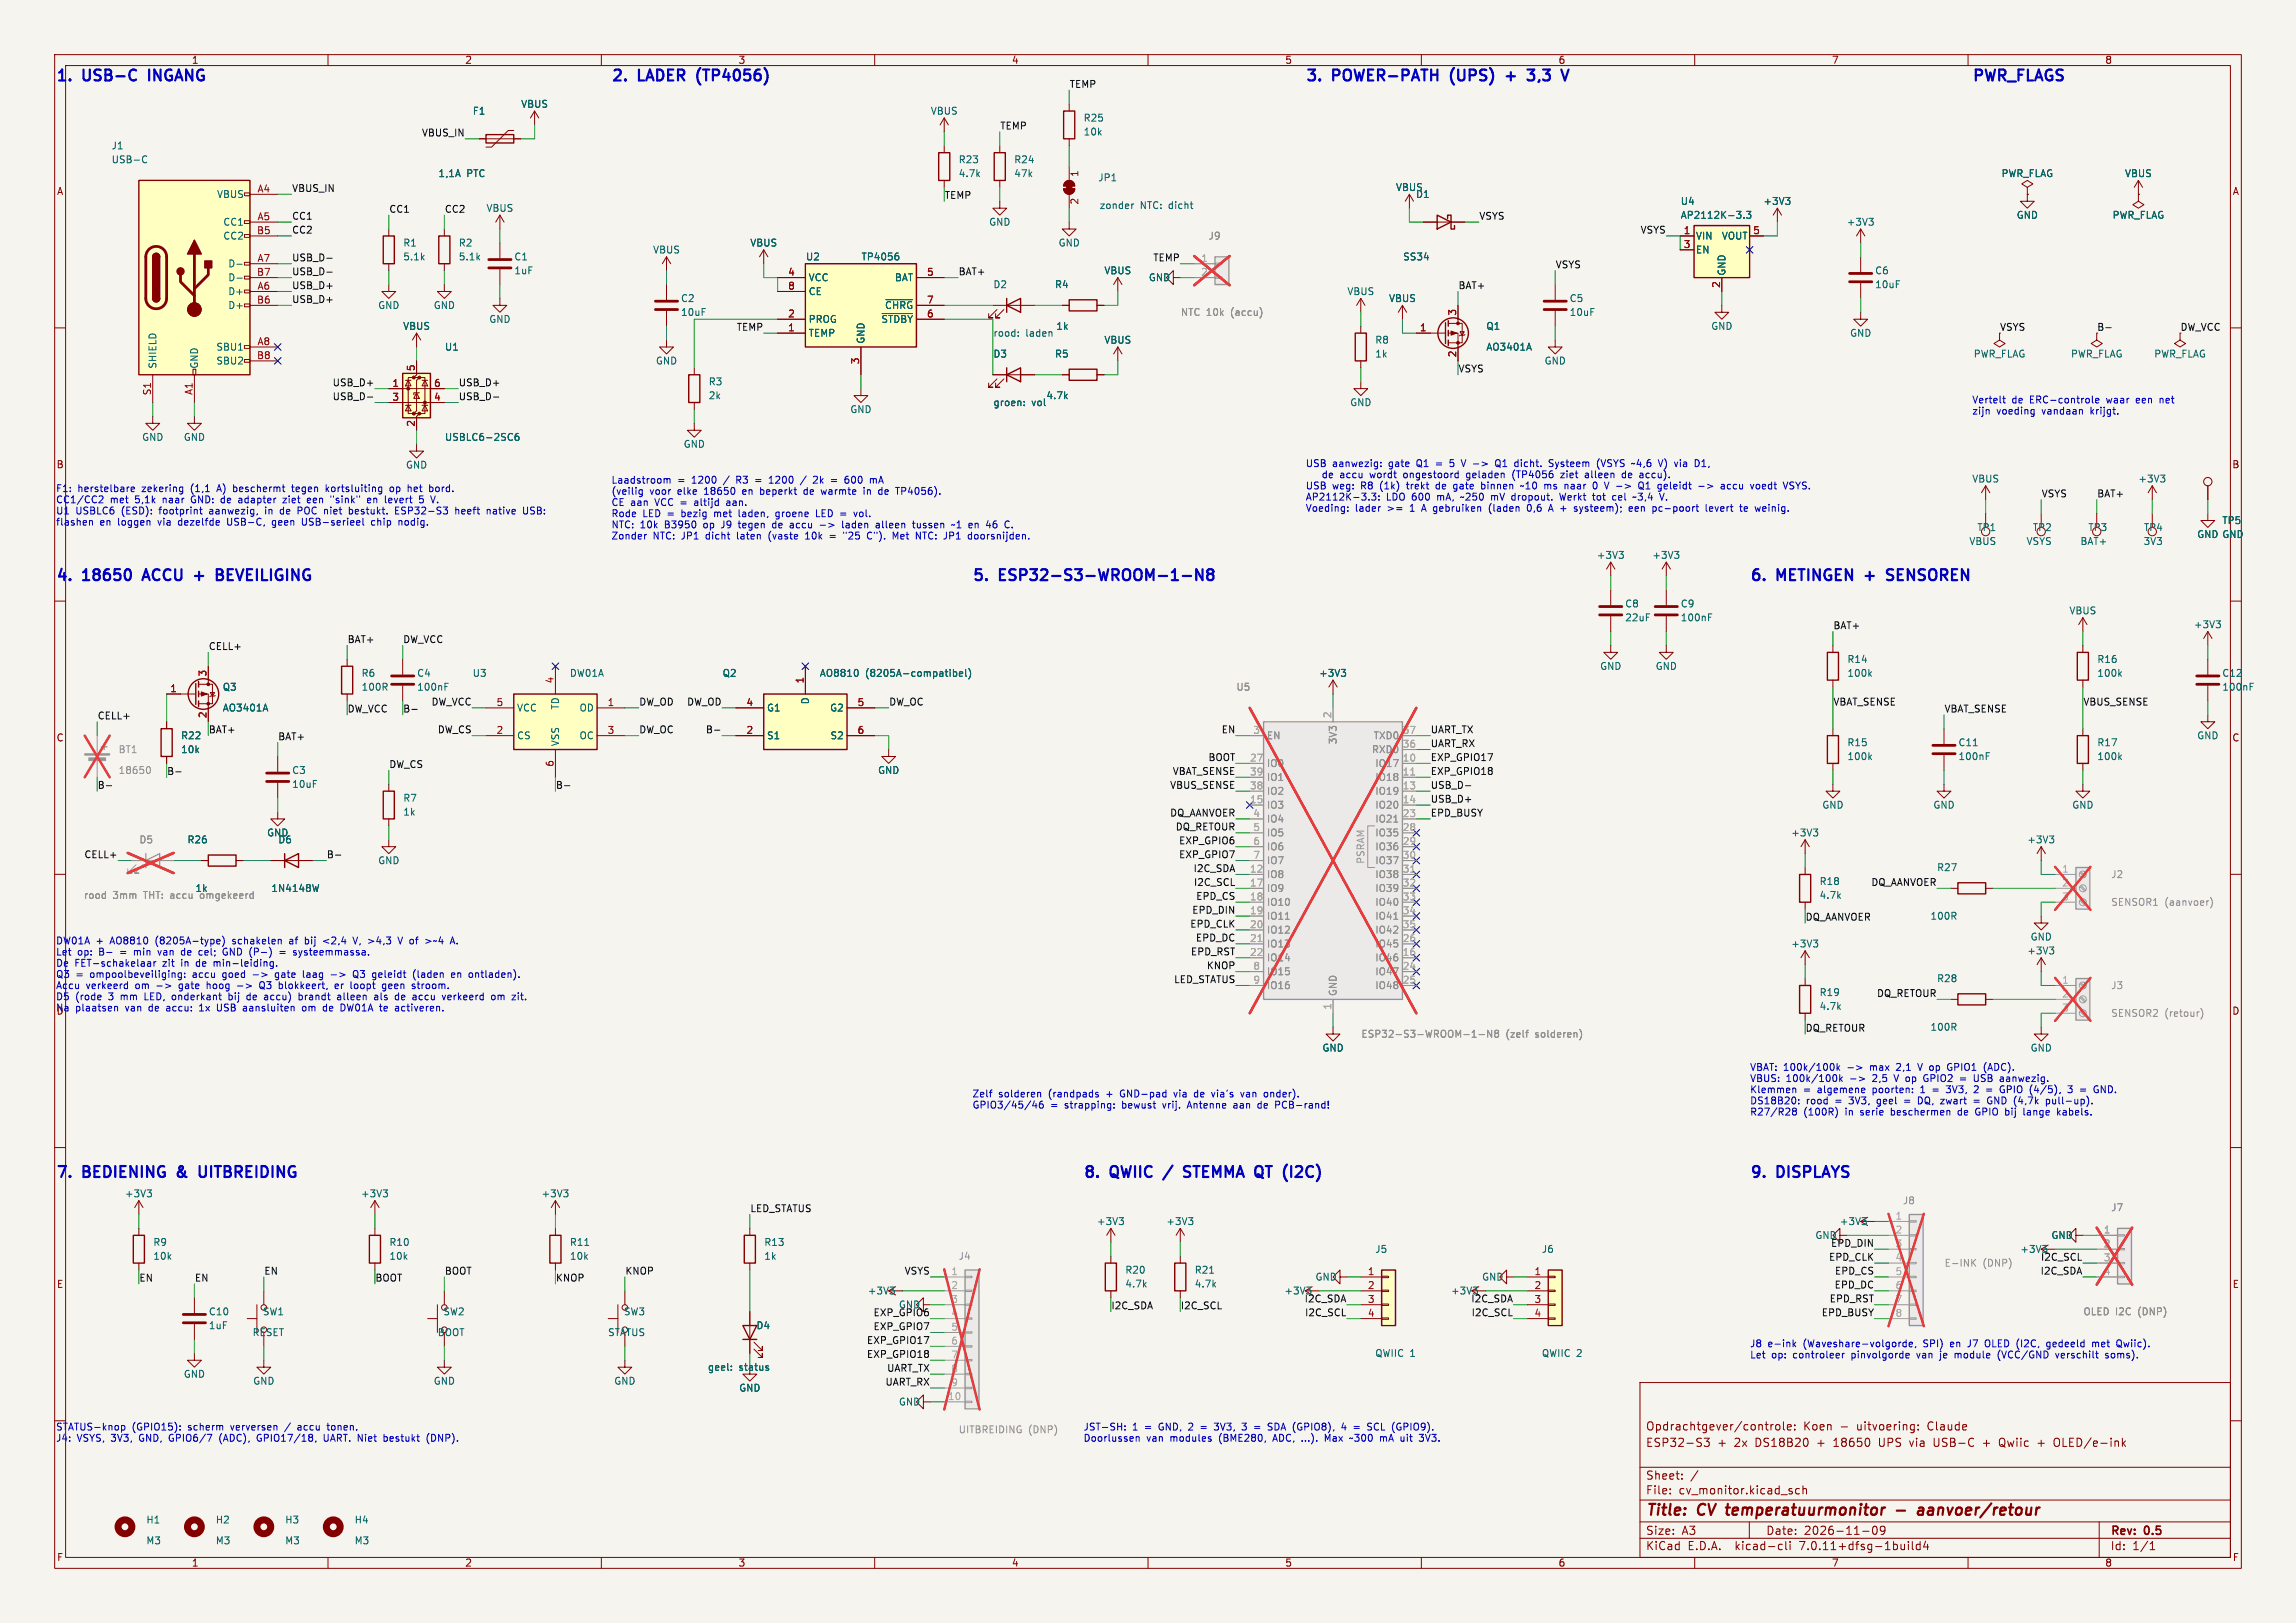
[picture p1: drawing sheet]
<svg xmlns="http://www.w3.org/2000/svg" width="420mm" height="297mm" viewBox="0 0 420 297" stroke-linecap="round" stroke-linejoin="round" font-family="sans-serif">
<defs><g id="words">
<g font-size="2.8" fill="#0000c2">
<text x="10.2" y="15">1.</text>
<text x="15.3" y="15">USB-C</text>
<text x="28.1" y="15">INGANG</text>
<text x="111.8" y="15">2.</text>
<text x="116.9" y="15">LADER (TP4056)</text>
<text x="238.8" y="15">3.</text>
<text x="243.9" y="15">POWER-PATH</text>
<text x="266.3" y="15">(UPS)</text>
<text x="277.3" y="15">+</text>
<text x="282.1" y="15">3,3</text>
<text x="360.7" y="15">PWR_FLAGS</text>
<text x="10.2" y="106.4">4.</text>
<text x="15.3" y="106.4">18650</text>
<text x="27.2" y="106.4">ACCU</text>
<text x="37.3" y="106.4">+</text>
<text x="42.1" y="106.4">BEVEILIGING</text>
<text x="177.8" y="106.4">5.</text>
<text x="183" y="106.4">ESP32-S3-WROOM-1-N8</text>
<text x="320" y="106.4">6.</text>
<text x="325.2" y="106.4">METINGEN</text>
<text x="342.1" y="106.4">+</text>
<text x="346.9" y="106.4">SENSOREN</text>
<text x="10.2" y="215.7">7.</text>
<text x="15.3" y="215.7">BEDIENING</text>
<text x="33.4" y="215.7">&amp;</text>
<text x="38.2" y="215.7">UITBREIDING</text>
<text x="198.1" y="215.7">8.</text>
<text x="203.3" y="215.7">QWIIC</text>
<text x="218.3" y="215.7">STEMMA QT</text>
<text x="238.1" y="215.7">(I2C)</text>
<text x="320" y="215.7">9.</text>
<text x="325.2" y="215.7">DISPLAYS</text>
</g>
<g font-size="2.8" fill="#840000">
<text x="301" y="277.9">Title:</text>
<text x="310.6" y="277.9">CV temperatuurmonitor</text>
<text x="353.3" y="277.9">aanvoer/retour</text>
</g>
<g font-size="2.1" fill="#840000">
<text x="301" y="262">Opdrachtgever/controle:</text>
<text x="329.9" y="262">Koen</text>
<text x="336.7" y="262">-</text>
<text x="339.8" y="262">uitvoering:</text>
<text x="352.9" y="262">Claude</text>
<text x="301" y="265">ESP32-S3</text>
<text x="314.1" y="265">+</text>
<text x="317.3" y="265">2x</text>
<text x="321.2" y="265">DS18B20</text>
<text x="332.7" y="265">+</text>
<text x="335.8" y="265">18650</text>
<text x="344.3" y="265">UPS</text>
<text x="350.1" y="265">via</text>
<text x="354.6" y="265">USB-C</text>
<text x="363.8" y="265">+</text>
<text x="366.9" y="265">Qwiic</text>
<text x="374.1" y="265">+</text>
<text x="377.2" y="265">OLED/e-ink</text>
<text x="301" y="273.7">File:</text>
<text x="301" y="271">Sheet:</text>
<text x="307.1" y="273.7">cv_monitor.kicad_sch</text>
<text x="301" y="281.1">Size:</text>
<text x="307.6" y="281.1">A3</text>
<text x="323" y="281.1">Date:</text>
<text x="330" y="281.1">2026-11-09</text>
<text x="386" y="281.3">Rev:</text>
<text x="392.4" y="281.3">0.5</text>
<text x="301" y="283.9">KiCad</text>
<text x="308.7" y="283.9">E.D.A.</text>
<text x="317.6" y="283.9">kicad-cli</text>
<text x="329.5" y="283.9">7.0.11+dfsg-1build4</text>
<text x="386" y="283.9">Id:</text>
<text x="390.1" y="283.9">1/1</text>
</g>
<g font-size="1.8" fill="#840000">
<text x="35" y="11.9">1</text>
<text x="85" y="11.9">2</text>
<text x="135" y="11.9">3</text>
<text x="185" y="11.9">4</text>
<text x="235" y="11.9">5</text>
<text x="285" y="11.9">6</text>
<text x="335" y="11.9">7</text>
<text x="385" y="11.9">8</text>
<text x="10.3" y="35.9">A</text>
<text x="408.3" y="35.9">A</text>
<text x="10.3" y="85.9">B</text>
<text x="408.2" y="85.9">B</text>
<text x="10.3" y="135.9">C</text>
<text x="408.2" y="135.9">C</text>
<text x="408.2" y="185.9">D</text>
<text x="10.3" y="235.9">E</text>
<text x="408.3" y="235.9">E</text>
<text x="10.3" y="285.9">F</text>
<text x="35" y="286.9">1</text>
<text x="85" y="286.9">2</text>
<text x="135" y="286.9">3</text>
<text x="185" y="286.9">4</text>
<text x="235" y="286.9">5</text>
<text x="285" y="286.9">6</text>
<text x="335" y="286.9">7</text>
<text x="385" y="286.9">8</text>
<text x="408.3" y="285.9">F</text>
</g>
<g font-size="1.8" fill="#0f0f0f">
<text x="195.6" y="16.2">TEMP</text>
<text x="182.9" y="23.8">TEMP</text>
<text x="77.1" y="25">VBUS_IN</text>
<text x="53.3" y="35.2">VBUS_IN</text>
<text x="53.3" y="40.3">CC1</text>
<text x="71.1" y="39">CC1</text>
<text x="81.3" y="39">CC2</text>
<text x="172.7" y="36.5">TEMP</text>
<text x="270.5" y="40.3">VSYS</text>
<text x="53.3" y="42.8">CC2</text>
<text x="53.3" y="47.9">USB_D-</text>
<text x="210.9" y="47.9">TEMP</text>
<text x="300" y="42.8">VSYS</text>
<text x="53.3" y="53">USB_D+</text>
<text x="53.3" y="50.5">USB_D-</text>
<text x="175.3" y="50.5">BAT+</text>
<text x="266.7" y="53">BAT+</text>
<text x="284.5" y="49.2">VSYS</text>
<text x="53.3" y="55.5">USB_D+</text>
<text x="134.7" y="60.6">TEMP</text>
<text x="365.8" y="60.6">VSYS</text>
<text x="383.5" y="60.6">B-</text>
<text x="398.8" y="60.6">DW_VCC</text>
<text x="60.8" y="70.8">USB_D+</text>
<text x="83.8" y="70.8">USB_D+</text>
<text x="266.7" y="68.2">VSYS</text>
<text x="60.8" y="73.3">USB_D-</text>
<text x="83.8" y="73.3">USB_D-</text>
<text x="373.4" y="91.1">VSYS</text>
<text x="383.5" y="91.1">BAT+</text>
<text x="38.1" y="119">CELL+</text>
<text x="63.5" y="117.8">BAT+</text>
<text x="73.7" y="117.8">DW_VCC</text>
<text x="335.3" y="115.2">BAT+</text>
<text x="17.8" y="131.7">CELL+</text>
<text x="63.5" y="130.5">DW_VCC</text>
<text x="73.7" y="130.5">B-</text>
<text x="78.8" y="129.2">DW_VCC</text>
<text x="116.8" y="129.2">DW_OD</text>
<text x="125.6" y="129.2">DW_OD</text>
<text x="162.6" y="129.2">DW_OC</text>
<text x="335.3" y="129.2">VBAT_SENSE</text>
<text x="355.6" y="130.5">VBAT_SENSE</text>
<text x="381" y="129.2">VBUS_SENSE</text>
<text x="38.1" y="134.3">BAT+</text>
<text x="50.8" y="135.5">BAT+</text>
<text x="80" y="134.3">DW_CS</text>
<text x="116.8" y="134.3">DW_OC</text>
<text x="129" y="134.3">B-</text>
<text x="223.4" y="134.3">EN</text>
<text x="261.6" y="134.3">UART_TX</text>
<text x="261.6" y="136.8">UART_RX</text>
<text x="30.5" y="141.9">B-</text>
<text x="71.1" y="140.6">DW_CS</text>
<text x="214.4" y="141.9">VBAT_SENSE</text>
<text x="221" y="139.4">BOOT</text>
<text x="261.6" y="139.4">EXP_GPIO17</text>
<text x="261.6" y="141.9">EXP_GPIO18</text>
<text x="17.8" y="144.4">B-</text>
<text x="101.6" y="144.4">B-</text>
<text x="213.9" y="149.5">DQ_AANVOER</text>
<text x="213.9" y="144.4">VBUS_SENSE</text>
<text x="261.6" y="144.4">USB_D-</text>
<text x="261.6" y="147">USB_D+</text>
<text x="261.6" y="149.5">EPD_BUSY</text>
<text x="215" y="152.1">DQ_RETOUR</text>
<text x="215.6" y="154.6">EXP_GPIO6</text>
<text x="15.3" y="157.1">CELL+</text>
<text x="59.7" y="157.1">B-</text>
<text x="215.6" y="157.1">EXP_GPIO7</text>
<text x="218.2" y="159.7">I2C_SDA</text>
<text x="218" y="167.3">EPD_DIN</text>
<text x="218.3" y="162.2">I2C_SCL</text>
<text x="218.7" y="164.8">EPD_CS</text>
<text x="342.2" y="162.2">DQ_AANVOER</text>
<text x="217.6" y="169.8">EPD_CLK</text>
<text x="218.7" y="172.4">EPD_DC</text>
<text x="330.2" y="168.6">DQ_AANVOER</text>
<text x="214.7" y="180">LED_STATUS</text>
<text x="217.8" y="174.9">EPD_RST</text>
<text x="220.7" y="177.5">KNOP</text>
<text x="343.2" y="182.5">DQ_RETOUR</text>
<text x="330.2" y="188.9">DQ_RETOUR</text>
<text x="137.2" y="221.9">LED_STATUS</text>
<text x="332" y="226.9">GND</text>
<text x="48.3" y="233.3">EN</text>
<text x="81.3" y="233.3">BOOT</text>
<text x="114.3" y="233.3">KNOP</text>
<text x="165.4" y="233.3">VSYS</text>
<text x="334.5" y="230.8">EPD_CLK</text>
<text x="334.8" y="228.3">EPD_DIN</text>
<text x="335.6" y="233.3">EPD_CS</text>
<text x="373.2" y="233.3">I2C_SDA</text>
<text x="373.2" y="230.8">I2C_SCL</text>
<text x="25.4" y="234.6">EN</text>
<text x="35.6" y="234.6">EN</text>
<text x="68.6" y="234.6">BOOT</text>
<text x="101.6" y="234.6">KNOP</text>
<text x="164.3" y="239.6">GND</text>
<text x="203.2" y="239.7">I2C_SDA</text>
<text x="215.9" y="239.7">I2C_SCL</text>
<text x="234.8" y="237.1">+3V3</text>
<text x="238.6" y="238.4">I2C_SDA</text>
<text x="265.3" y="237.1">+3V3</text>
<text x="269" y="238.4">I2C_SDA</text>
<text x="334.6" y="238.4">EPD_RST</text>
<text x="335.5" y="235.9">EPD_DC</text>
<text x="159.7" y="241">EXP_GPIO6</text>
<text x="159.7" y="243.5">EXP_GPIO7</text>
<text x="238.6" y="241">I2C_SCL</text>
<text x="269.1" y="241">I2C_SCL</text>
<text x="333.1" y="241">EPD_BUSY</text>
<text x="158.5" y="246">EXP_GPIO17</text>
<text x="158.5" y="248.6">EXP_GPIO18</text>
<text x="162.2" y="251.1">UART_TX</text>
<text x="161.9" y="253.7">UART_RX</text>
</g>
<g font-size="1.8" fill="#006464">
<text x="86.4" y="21.2">F1</text>
<text x="95.2" y="19.9">VBUS</text>
<text x="170.2" y="21.2">VBUS</text>
<text x="198.1" y="22.5">R25</text>
<text x="20.3" y="27.5">J1</text>
<text x="198.1" y="25">10k</text>
<text x="20.3" y="30.1">USB-C</text>
<text x="80.1" y="32.6">1,1A</text>
<text x="85.4" y="32.6">PTC</text>
<text x="175.3" y="32.6">4.7k</text>
<text x="175.3" y="30.1">R23</text>
<text x="185.4" y="32.6">47k</text>
<text x="185.4" y="30.1">R24</text>
<text x="200.8" y="33.4">JP1</text>
<text x="255.3" y="35.2">VBUS</text>
<text x="366" y="32.6">PWR_FLAG</text>
<text x="388.6" y="32.6">VBUS</text>
<text x="39.6" y="36.4">VBUS</text>
<text x="40.8" y="41.5">CC1</text>
<text x="88.9" y="39">VBUS</text>
<text x="180.8" y="41.5">GND</text>
<text x="201.1" y="38.5">zonder</text>
<text x="208.6" y="38.5">NTC: dicht</text>
<text x="258.9" y="36.4">D1</text>
<text x="307.4" y="37.7">U4</text>
<text x="307.4" y="40.2">AP2112K-3.3</text>
<text x="322.5" y="37.7">+3V3</text>
<text x="337.7" y="41.5">+3V3</text>
<text x="368.8" y="40.2">GND</text>
<text x="386.3" y="40.2">PWR_FLAG</text>
<text x="40.8" y="44">CC2</text>
<text x="73.7" y="45.3">R1</text>
<text x="73.7" y="47.9">5.1k</text>
<text x="83.8" y="45.3">R2</text>
<text x="83.8" y="47.9">5.1k</text>
<text x="94" y="47.9">C1</text>
<text x="119.4" y="46.6">VBUS</text>
<text x="137.1" y="45.3">VBUS</text>
<text x="147.3" y="47.9">U2</text>
<text x="157.5" y="47.9">TP4056</text>
<text x="193.5" y="45.3">GND</text>
<text x="256.6" y="47.9">SS34</text>
<text x="310.1" y="44">VIN</text>
<text x="310.1" y="46.6">EN</text>
<text x="314.9" y="44">VOUT</text>
<text x="41.7" y="49.1">D-</text>
<text x="41.7" y="51.7">D-</text>
<text x="94" y="50.4">1uF</text>
<text x="147.8" y="51.7">VCC</text>
<text x="163.6" y="51.7">BAT</text>
<text x="181.6" y="52.9">D2</text>
<text x="192.9" y="52.9">R4</text>
<text x="201.9" y="50.4">VBUS</text>
<text x="210.1" y="51.7">GND</text>
<text x="315.8" y="50.5" transform="rotate(-90 315.8 50.5)">GND</text>
<text x="342.9" y="50.4">C6</text>
<text x="342.9" y="52.9">10uF</text>
<text x="41.7" y="54.2">D+</text>
<text x="41.7" y="56.7">D+</text>
<text x="69.1" y="56.7">GND</text>
<text x="79.2" y="56.7">GND</text>
<text x="89.4" y="59.3">GND</text>
<text x="124.5" y="55.5">C2</text>
<text x="124.5" y="58">10uF</text>
<text x="147.8" y="59.3">PROG</text>
<text x="147.8" y="54.2">CE</text>
<text x="161.1" y="59.3">~{STDBY}</text>
<text x="161.8" y="56.7">~{CHRG}</text>
<text x="246.4" y="54.2">VBUS</text>
<text x="254" y="55.5">VBUS</text>
<text x="287" y="55.5">C5</text>
<text x="287" y="58">10uF</text>
<text x="39.5" y="64.4">SBU1</text>
<text x="73.6" y="60.6">VBUS</text>
<text x="81.3" y="64.4">U1</text>
<text x="147.8" y="61.8">TEMP</text>
<text x="158.3" y="63" transform="rotate(-90 158.3 63)">GND</text>
<text x="181.6" y="65.6">D3</text>
<text x="181.6" y="61.8">rood:</text>
<text x="187.6" y="61.8">laden</text>
<text x="192.9" y="65.6">R5</text>
<text x="193.1" y="60.6">1k</text>
<text x="201.9" y="63.1">VBUS</text>
<text x="251.5" y="63.1">R8</text>
<text x="251.5" y="65.6">1k</text>
<text x="271.8" y="60.6">Q1</text>
<text x="271.8" y="64.4">AO3401A</text>
<text x="312.9" y="60.6">GND</text>
<text x="338.3" y="61.8">GND</text>
<text x="360.9" y="65.6">PWR_FLAG</text>
<text x="378.7" y="65.6">PWR_FLAG</text>
<text x="394" y="65.6">PWR_FLAG</text>
<text x="28.8" y="67.6" transform="rotate(-90 28.8 67.6)">SHIELD</text>
<text x="36.4" y="67.6" transform="rotate(-90 36.4 67.6)">GND</text>
<text x="39.5" y="66.9">SBU2</text>
<text x="119.9" y="66.9">GND</text>
<text x="129.5" y="70.7">R3</text>
<text x="282.4" y="66.9">GND</text>
<text x="129.5" y="73.3">2k</text>
<text x="155.4" y="75.8">GND</text>
<text x="181.6" y="74.5">groen:</text>
<text x="188.7" y="74.5">vol</text>
<text x="191.3" y="73.3">4.7k</text>
<text x="246.9" y="74.5">GND</text>
<text x="25.9" y="80.9">GND</text>
<text x="33.5" y="80.9">GND</text>
<text x="81.3" y="80.9">USBLC6-2SC6</text>
<text x="125" y="82.1">GND</text>
<text x="74.2" y="86">GND</text>
<text x="360.7" y="88.5">VBUS</text>
<text x="391.1" y="88.5">+3V3</text>
<text x="360.1" y="99.9">VBUS</text>
<text x="361.6" y="97.4">TP1</text>
<text x="370.6" y="99.9">VSYS</text>
<text x="371.8" y="97.4">TP2</text>
<text x="380.5" y="99.9">BAT+</text>
<text x="381.9" y="97.4">TP3</text>
<text x="392" y="99.9">3V3</text>
<text x="392.1" y="97.4">TP4</text>
<text x="401.8" y="98.7">GND GND</text>
<text x="406.4" y="96.1">TP5</text>
<text x="292" y="102.5">+3V3</text>
<text x="302.2" y="102.5">+3V3</text>
<text x="297.2" y="111.4">C8</text>
<text x="297.2" y="113.9">22uF</text>
<text x="307.4" y="111.4">C9</text>
<text x="307.4" y="113.9">100nF</text>
<text x="378.4" y="112.6">VBUS</text>
<text x="401.2" y="115.2">+3V3</text>
<text x="66" y="124.1">R6</text>
<text x="76.2" y="124.1">C4</text>
<text x="86.4" y="124.1">U3</text>
<text x="104.1" y="124.1">DW01A</text>
<text x="132.1" y="124.1">Q2</text>
<text x="149.9" y="124.1">AO8810</text>
<text x="158.3" y="124.1">(8205A-compatibel)</text>
<text x="241.2" y="124.1">+3V3</text>
<text x="292.6" y="122.8">GND</text>
<text x="302.8" y="122.8">GND</text>
<text x="337.8" y="121.5">R14</text>
<text x="337.8" y="124.1">100k</text>
<text x="383.6" y="121.5">R16</text>
<text x="383.6" y="124.1">100k</text>
<text x="406.4" y="124.1">C12</text>
<text x="40.6" y="130.4">AO3401A</text>
<text x="40.6" y="126.6">Q3</text>
<text x="66" y="126.6">100R</text>
<text x="76.2" y="126.6">100nF</text>
<text x="94.5" y="130.4">VCC</text>
<text x="102.5" y="129.9" transform="rotate(-90 102.5 129.9)">TD</text>
<text x="105.9" y="130.4">OD</text>
<text x="140.2" y="130.4">G1</text>
<text x="148.2" y="129" transform="rotate(-90 148.2 129)">D</text>
<text x="151.7" y="130.4">G2</text>
<text x="406.4" y="126.6">100nF</text>
<text x="33" y="135.5">R22</text>
<text x="94.5" y="135.5">CS</text>
<text x="102.5" y="136.7" transform="rotate(-90 102.5 136.7)">VSS</text>
<text x="105.9" y="135.5">OC</text>
<text x="140.2" y="135.5">S1</text>
<text x="151.8" y="135.5">S2</text>
<text x="337.8" y="136.8">R15</text>
<text x="358.2" y="136.8">C11</text>
<text x="383.6" y="136.8">R17</text>
<text x="401.8" y="135.5">GND</text>
<text x="33" y="138">10k</text>
<text x="53.3" y="141.8">C3</text>
<text x="160.5" y="141.8">GND</text>
<text x="337.8" y="139.3">100k</text>
<text x="358.2" y="139.3">100nF</text>
<text x="383.6" y="139.3">100k</text>
<text x="53.3" y="144.4">10uF</text>
<text x="73.7" y="146.9">R7</text>
<text x="73.7" y="149.5">1k</text>
<text x="333.2" y="148.2">GND</text>
<text x="353.6" y="148.2">GND</text>
<text x="379" y="148.2">GND</text>
<text x="34.2" y="154.5">R26</text>
<text x="48.8" y="153.3">GND</text>
<text x="50.8" y="154.5">D6</text>
<text x="327.6" y="153.3">+3V3</text>
<text x="370.7" y="154.5">+3V3</text>
<text x="69.1" y="158.3">GND</text>
<text x="354.2" y="159.6">R27</text>
<text x="49.5" y="163.4">1N4148W</text>
<text x="332.8" y="162.2">R18</text>
<text x="332.8" y="164.7">4.7k</text>
<text x="327.6" y="173.6">+3V3</text>
<text x="353" y="168.5">100R</text>
<text x="371.3" y="172.3">GND</text>
<text x="354.2" y="179.9">R28</text>
<text x="370.7" y="174.9">+3V3</text>
<text x="332.8" y="182.5">R19</text>
<text x="332.8" y="185">4.7k</text>
<text x="353" y="188.8">100R</text>
<text x="241.8" y="192.6">GND</text>
<text x="371.3" y="192.6">GND</text>
<text x="22.8" y="219.3">+3V3</text>
<text x="65.9" y="219.3">+3V3</text>
<text x="99" y="219.3">+3V3</text>
<text x="200.6" y="224.4">+3V3</text>
<text x="213.3" y="224.4">+3V3</text>
<text x="336.4" y="224.4">+3V3</text>
<text x="375.2" y="226.9">GND</text>
<text x="27.9" y="228.2">R9</text>
<text x="27.9" y="230.7">10k</text>
<text x="71.1" y="230.7">10k</text>
<text x="71.1" y="228.2">R10</text>
<text x="104.1" y="230.7">10k</text>
<text x="104.1" y="228.2">R11</text>
<text x="139.7" y="228.2">R13</text>
<text x="139.7" y="230.7">1k</text>
<text x="205.7" y="233.3">R20</text>
<text x="218.4" y="233.3">R21</text>
<text x="251.5" y="229.5">J5</text>
<text x="282" y="229.5">J6</text>
<text x="369.5" y="229.5">+3V3</text>
<text x="158.6" y="237.1">+3V3</text>
<text x="205.7" y="235.8">4.7k</text>
<text x="218.4" y="235.8">4.7k</text>
<text x="240.5" y="234.5">GND</text>
<text x="271" y="234.5">GND</text>
<text x="38.1" y="243.4">1uF</text>
<text x="38.1" y="240.9">C10</text>
<text x="46.1" y="244.7">RESET</text>
<text x="48" y="240.9">SW1</text>
<text x="80" y="244.7">BOOT</text>
<text x="81" y="240.9">SW2</text>
<text x="111.1" y="244.7">STATUS</text>
<text x="114" y="240.9">SW3</text>
<text x="138.3" y="243.4">D4</text>
<text x="129.4" y="251.1">geel:</text>
<text x="135.2" y="251.1">status</text>
<text x="251.5" y="248.5">QWIIC 1</text>
<text x="282" y="248.5">QWIIC 2</text>
<text x="33.5" y="252.3">GND</text>
<text x="46.2" y="253.6">GND</text>
<text x="79.2" y="253.6">GND</text>
<text x="112.3" y="253.6">GND</text>
<text x="135.1" y="254.9">GND</text>
<text x="164.3" y="257.4">GND</text>
<text x="26.7" y="279">H1</text>
<text x="39.4" y="279">H2</text>
<text x="52.1" y="279">H3</text>
<text x="64.8" y="279">H4</text>
<text x="26.7" y="282.8">M3</text>
<text x="39.4" y="282.8">M3</text>
<text x="52.1" y="282.8">M3</text>
<text x="64.8" y="282.8">M3</text>
</g>
<g font-size="1.8" fill="#a90000">
<text x="47" y="35.3">A4</text>
<text x="197.6" y="32.5" transform="rotate(-90 197.6 32.5)">1</text>
<text x="47" y="40.4">A5</text>
<text x="197.6" y="37.5" transform="rotate(-90 197.6 37.5)">2</text>
<text x="46.9" y="42.9">B5</text>
<text x="307.9" y="42.9">1</text>
<text x="307.9" y="45.5">3</text>
<text x="320.6" y="42.9">5</text>
<text x="46.9" y="50.5">B7</text>
<text x="47" y="53.1">A6</text>
<text x="47" y="48">A7</text>
<text x="144.1" y="50.5">4</text>
<text x="144.1" y="53.1">8</text>
<text x="169.5" y="50.5">5</text>
<text x="314.7" y="52.8" transform="rotate(-90 314.7 52.8)">2</text>
<text x="46.9" y="55.6">B6</text>
<text x="144.1" y="58.2">2</text>
<text x="169.5" y="58.2">6</text>
<text x="169.5" y="55.6">7</text>
<text x="266.4" y="57.9" transform="rotate(-90 266.4 57.9)">3</text>
<text x="46.9" y="65.8">B8</text>
<text x="47" y="63.2">A8</text>
<text x="144.1" y="60.7">1</text>
<text x="259.6" y="60.7">1</text>
<text x="266.4" y="65.5" transform="rotate(-90 266.4 65.5)">2</text>
<text x="71.7" y="70.9">1</text>
<text x="75.9" y="68" transform="rotate(-90 75.9 68)">5</text>
<text x="79.3" y="70.9">6</text>
<text x="157.2" y="66.7" transform="rotate(-90 157.2 66.7)">3</text>
<text x="27.7" y="72.4" transform="rotate(-90 27.7 72.4)">S1</text>
<text x="35.3" y="72.4" transform="rotate(-90 35.3 72.4)">A1</text>
<text x="71.7" y="73.4">3</text>
<text x="79.3" y="73.4">4</text>
<text x="75.9" y="78.2" transform="rotate(-90 75.9 78.2)">2</text>
<text x="37.8" y="123.9" transform="rotate(-90 37.8 123.9)">3</text>
<text x="101.3" y="125.2" transform="rotate(-90 101.3 125.2)">4</text>
<text x="147.1" y="125.2" transform="rotate(-90 147.1 125.2)">1</text>
<text x="31" y="126.7">1</text>
<text x="37.8" y="131.5" transform="rotate(-90 37.8 131.5)">2</text>
<text x="90.7" y="129.3">5</text>
<text x="111.1" y="129.3">1</text>
<text x="136.5" y="129.3">4</text>
<text x="156.8" y="129.3">5</text>
<text x="90.7" y="134.4">2</text>
<text x="111.1" y="134.4">3</text>
<text x="136.5" y="134.4">2</text>
<text x="156.8" y="134.4">6</text>
<text x="101.3" y="140.4" transform="rotate(-90 101.3 140.4)">6</text>
<text x="250.1" y="233.4">1</text>
<text x="280.6" y="233.4">1</text>
<text x="250.1" y="236">2</text>
<text x="250.1" y="238.5">3</text>
<text x="280.6" y="236">2</text>
<text x="280.6" y="238.5">3</text>
<text x="250.1" y="241">4</text>
<text x="280.6" y="241">4</text>
</g>
<g font-size="1.8" fill="#939391">
<text x="221" y="44">J9</text>
<text x="215.9" y="58">NTC 10k</text>
<text x="225.3" y="58">(accu)</text>
<text x="226.1" y="126.6">U5</text>
<text x="231.6" y="135.5">EN</text>
<text x="244.7" y="136.3" transform="rotate(-90 244.7 136.3)">3V3</text>
<text x="251.2" y="135.5">TXD0</text>
<text x="21.6" y="138">BT1</text>
<text x="21.6" y="141.8">18650</text>
<text x="231.6" y="140.6">IO0</text>
<text x="231.6" y="143.1">IO1</text>
<text x="250.9" y="138">RXD0</text>
<text x="251.5" y="140.6">IO17</text>
<text x="251.5" y="143.1">IO18</text>
<text x="231.6" y="148.2">IO3</text>
<text x="231.6" y="145.6">IO2</text>
<text x="251.5" y="145.6">IO19</text>
<text x="251.5" y="148.2">IO20</text>
<text x="25.4" y="154.5">D5</text>
<text x="231.6" y="150.7">IO4</text>
<text x="231.6" y="153.3">IO5</text>
<text x="231.6" y="155.8">IO6</text>
<text x="251.5" y="150.7">IO21</text>
<text x="251.5" y="153.3">IO35</text>
<text x="251.5" y="155.8">IO36</text>
<text x="231.6" y="160.9">IO8</text>
<text x="231.6" y="158.3">IO7</text>
<text x="251.5" y="158.3">IO37</text>
<text x="251.5" y="160.9">IO38</text>
<text x="386.1" y="160.9">J2</text>
<text x="15.2" y="164.7">rood</text>
<text x="20.7" y="164.7">3mm</text>
<text x="26.4" y="164.7">THT: accu</text>
<text x="35.6" y="163.4">1k</text>
<text x="37.1" y="164.7">omgekeerd</text>
<text x="231.6" y="163.4">IO9</text>
<text x="231.6" y="166">IO10</text>
<text x="251.5" y="163.4">IO39</text>
<text x="251.5" y="166">IO40</text>
<text x="386.1" y="166">SENSOR1</text>
<text x="396" y="166">(aanvoer)</text>
<text x="231.6" y="168.5">IO11</text>
<text x="231.6" y="171">IO12</text>
<text x="231.6" y="173.6">IO13</text>
<text x="251.5" y="173.6">IO45</text>
<text x="251.5" y="168.5">IO41</text>
<text x="251.5" y="171">IO42</text>
<text x="231.6" y="176.1">IO14</text>
<text x="231.6" y="178.7">IO15</text>
<text x="251.5" y="176.1">IO46</text>
<text x="251.5" y="178.7">IO47</text>
<text x="231.6" y="181.2">IO16</text>
<text x="244.7" y="182.4" transform="rotate(-90 244.7 182.4)">GND</text>
<text x="251.5" y="181.2">IO48</text>
<text x="386.1" y="181.2">J3</text>
<text x="248.9" y="190.1">ESP32-S3-WROOM-1-N8</text>
<text x="275.4" y="190.1">(zelf</text>
<text x="281" y="190.1">solderen)</text>
<text x="386.1" y="186.3">SENSOR2</text>
<text x="396" y="186.3">(retour)</text>
<text x="348" y="220.6">J8</text>
<text x="386.1" y="221.8">J7</text>
<text x="175.3" y="230.7">J4</text>
<text x="355.6" y="232">E-INK</text>
<text x="362.7" y="232">(DNP)</text>
<text x="381" y="240.9">OLED I2C</text>
<text x="391.2" y="240.9">(DNP)</text>
<text x="175.3" y="262.5">UITBREIDING</text>
<text x="188.1" y="262.5">(DNP)</text>
</g>
<g font-size="1.8" fill="#a5a4a2">
<text x="219.6" y="48">1</text>
<text x="219.6" y="50.5">2</text>
<text x="243.6" y="131.5" transform="rotate(-90 243.6 131.5)">2</text>
<text x="229.2" y="134.4">3</text>
<text x="256.5" y="136.9">36</text>
<text x="256.5" y="134.4">37</text>
<text x="228.6" y="139.4">27</text>
<text x="228.6" y="142">39</text>
<text x="256.5" y="139.4">10</text>
<text x="256.5" y="142">11</text>
<text x="228.6" y="147.1">15</text>
<text x="228.6" y="144.5">38</text>
<text x="229.2" y="149.6">4</text>
<text x="256.5" y="144.5">13</text>
<text x="256.5" y="147.1">14</text>
<text x="256.5" y="149.6">23</text>
<text x="229.2" y="152.1">5</text>
<text x="229.2" y="154.7">6</text>
<text x="256.5" y="152.1">28</text>
<text x="256.5" y="154.7">29</text>
<text x="228.6" y="159.8">12</text>
<text x="229.2" y="157.2">7</text>
<text x="256.5" y="157.2">30</text>
<text x="256.5" y="159.8">31</text>
<text x="377.1" y="159.8">1</text>
<text x="228.6" y="162.3">17</text>
<text x="228.6" y="164.8">18</text>
<text x="228.6" y="167.4">19</text>
<text x="256.5" y="162.3">32</text>
<text x="256.5" y="164.8">33</text>
<text x="256.5" y="167.4">34</text>
<text x="377.1" y="162.3">2</text>
<text x="377.1" y="164.8">3</text>
<text x="228.6" y="169.9">20</text>
<text x="228.6" y="172.5">21</text>
<text x="256.5" y="172.5">26</text>
<text x="256.5" y="169.9">35</text>
<text x="228.6" y="175">22</text>
<text x="229.2" y="177.5">8</text>
<text x="256.5" y="175">16</text>
<text x="256.5" y="177.5">24</text>
<text x="229.2" y="180.1">9</text>
<text x="243.6" y="184.9" transform="rotate(-90 243.6 184.9)">1</text>
<text x="256.5" y="180.1">25</text>
<text x="377.1" y="180.1">1</text>
<text x="377.1" y="182.6">2</text>
<text x="377.1" y="185.2">3</text>
<text x="346.6" y="223.3">1</text>
<text x="346.6" y="225.8">2</text>
<text x="384.7" y="225.8">1</text>
<text x="173.9" y="233.4">1</text>
<text x="346.6" y="228.3">3</text>
<text x="346.6" y="230.9">4</text>
<text x="346.6" y="233.4">5</text>
<text x="384.7" y="228.3">2</text>
<text x="384.7" y="230.9">3</text>
<text x="384.7" y="233.4">4</text>
<text x="173.9" y="236">2</text>
<text x="173.9" y="238.5">3</text>
<text x="346.6" y="236">6</text>
<text x="346.6" y="238.5">7</text>
<text x="173.9" y="241">4</text>
<text x="173.9" y="243.6">5</text>
<text x="346.6" y="241">8</text>
<text x="173.9" y="246.1">6</text>
<text x="173.9" y="248.7">7</text>
<text x="173.9" y="251.2">8</text>
<text x="173.3" y="256.3">10</text>
<text x="173.9" y="253.7">9</text>
</g>
<g font-size="1.8" fill="#0000c2">
<text x="360.7" y="73.9">Vertelt</text>
<text x="360.7" y="76">zijn</text>
<text x="365.2" y="76">voeding</text>
<text x="368" y="73.9">de</text>
<text x="371.4" y="73.9">ERC-controle</text>
<text x="373.7" y="76">vandaan</text>
<text x="382.7" y="76">krijgt.</text>
<text x="385.7" y="73.9">waar</text>
<text x="391.2" y="73.9">een</text>
<text x="395.7" y="73.9">net</text>
<text x="111.8" y="88.6">Laadstroom</text>
<text x="123.9" y="88.6">=</text>
<text x="126.7" y="88.6">1200</text>
<text x="132.7" y="88.6">/</text>
<text x="135.2" y="88.6">R3</text>
<text x="141.6" y="88.6">1200</text>
<text x="150.1" y="88.6">2k</text>
<text x="153.5" y="88.6">=</text>
<text x="156.2" y="88.6">600</text>
<text x="161" y="88.6">mA</text>
<text x="238.8" y="85.6">USB</text>
<text x="238.8" y="89.6">USB</text>
<text x="242.3" y="87.6">de</text>
<text x="243.7" y="85.6">aanwezig:</text>
<text x="243.7" y="89.6">weg:</text>
<text x="245.7" y="87.6">accu</text>
<text x="249.1" y="89.6">R8</text>
<text x="251.3" y="87.6">wordt</text>
<text x="252.7" y="89.6">(1k)</text>
<text x="254.2" y="85.6">gate</text>
<text x="257.6" y="87.6">ongestoord</text>
<text x="257.8" y="89.6">trekt</text>
<text x="259.4" y="85.6">Q1</text>
<text x="263.2" y="85.6">=</text>
<text x="263.4" y="89.6">de</text>
<text x="265.9" y="85.6">5</text>
<text x="266.8" y="89.6">gate</text>
<text x="268.3" y="85.6">V -&gt;</text>
<text x="269.3" y="87.6">geladen</text>
<text x="272.1" y="89.6">binnen</text>
<text x="274.9" y="85.6">Q1</text>
<text x="277.9" y="87.6">(TP4056</text>
<text x="278.6" y="85.6">dicht.</text>
<text x="279.5" y="89.6">~10</text>
<text x="284" y="89.6">ms</text>
<text x="285.1" y="85.6">Systeem</text>
<text x="287" y="87.6">ziet</text>
<text x="287.9" y="89.6">naar</text>
<text x="291.7" y="87.6">alleen</text>
<text x="293.3" y="89.6">0</text>
<text x="294" y="85.6">(VSYS</text>
<text x="295.7" y="89.6">V -&gt;</text>
<text x="298.6" y="87.6">de</text>
<text x="300.6" y="85.6">~4,6</text>
<text x="302" y="87.6">accu).</text>
<text x="302.3" y="89.6">Q1</text>
<text x="305.7" y="85.6">V)</text>
<text x="306" y="89.6">geleidt</text>
<text x="308.9" y="85.6">via</text>
<text x="312.7" y="85.6">D1,</text>
<text x="313.6" y="89.6">-&gt;</text>
<text x="317.9" y="89.6">accu</text>
<text x="323.6" y="89.6">voedt</text>
<text x="329.8" y="89.6">VSYS.</text>
<text x="10.2" y="90.1">F1:</text>
<text x="10.2" y="92.2">CC1/CC2</text>
<text x="10.2" y="94.2">U1</text>
<text x="13.9" y="94.2">USBLC6</text>
<text x="14.2" y="90.1">herstelbare</text>
<text x="20.2" y="92.2">met</text>
<text x="22.4" y="94.2">(ESD):</text>
<text x="24.8" y="92.2">5,1k</text>
<text x="26.1" y="90.1">zekering</text>
<text x="29.5" y="94.2">footprint</text>
<text x="30.1" y="92.2">naar</text>
<text x="35.2" y="90.1">(1,1</text>
<text x="35.5" y="92.2">GND: de</text>
<text x="38.8" y="94.2">aanwezig,</text>
<text x="40.2" y="90.1">A)</text>
<text x="43.3" y="90.1">beschermt</text>
<text x="44.5" y="92.2">adapter</text>
<text x="49.2" y="94.2">in</text>
<text x="52.1" y="94.2">de</text>
<text x="52.9" y="92.2">ziet</text>
<text x="54.3" y="90.1">tegen</text>
<text x="55.5" y="94.2">POC niet</text>
<text x="57.5" y="92.2">een</text>
<text x="60.7" y="90.1">kortsluiting</text>
<text x="62" y="92.2">&quot;sink&quot;</text>
<text x="65.3" y="94.2">bestukt.</text>
<text x="68.9" y="92.2">en</text>
<text x="72.3" y="92.2">levert</text>
<text x="72.6" y="90.1">op</text>
<text x="74" y="94.2">ESP32-S3</text>
<text x="76.1" y="90.1">het</text>
<text x="78.8" y="92.2">5</text>
<text x="80.2" y="90.1">bord.</text>
<text x="85.2" y="94.2">heeft</text>
<text x="91.2" y="94.2">native</text>
<text x="98" y="94.2">USB:</text>
<text x="111.8" y="90.6">(veilig</text>
<text x="111.8" y="92.7">CE aan</text>
<text x="111.8" y="94.7">Rode</text>
<text x="117.6" y="94.7">LED =</text>
<text x="118.9" y="90.6">voor</text>
<text x="120" y="92.7">VCC =</text>
<text x="124.1" y="90.6">elke</text>
<text x="124.9" y="94.7">bezig</text>
<text x="127.5" y="92.7">altijd</text>
<text x="129.1" y="90.6">18650</text>
<text x="131.1" y="94.7">met</text>
<text x="133.6" y="92.7">aan.</text>
<text x="135.8" y="94.7">laden,</text>
<text x="136.3" y="90.6">en</text>
<text x="139.7" y="90.6">beperkt</text>
<text x="142.8" y="94.7">groene</text>
<text x="147.9" y="90.6">de</text>
<text x="150.4" y="94.7">LED =</text>
<text x="151.3" y="90.6">warmte</text>
<text x="157.7" y="94.7">vol.</text>
<text x="159.3" y="90.6">in</text>
<text x="162.2" y="90.6">de</text>
<text x="165.6" y="90.6">TP4056).</text>
<text x="238.8" y="91.7">AP2112K-3.3:</text>
<text x="238.8" y="93.7">Voeding:</text>
<text x="247.9" y="93.7">lader</text>
<text x="253.6" y="91.7">LDO 600</text>
<text x="253.9" y="93.7">&gt;=</text>
<text x="258.2" y="93.7">1</text>
<text x="260.6" y="93.7">A gebruiken</text>
<text x="263.2" y="91.7">mA,</text>
<text x="267.8" y="91.7">~250</text>
<text x="273.2" y="93.7">(laden</text>
<text x="273.5" y="91.7">mV</text>
<text x="277.4" y="91.7">dropout.</text>
<text x="280.5" y="93.7">0,6</text>
<text x="284.7" y="93.7">A +</text>
<text x="286.4" y="91.7">Werkt</text>
<text x="289.7" y="93.7">systeem);</text>
<text x="292.7" y="91.7">tot</text>
<text x="296.5" y="91.7">cel</text>
<text x="299.9" y="93.7">een</text>
<text x="300.5" y="91.7">~3,4</text>
<text x="304.4" y="93.7">pc-poort</text>
<text x="314.3" y="93.7">levert</text>
<text x="320.8" y="93.7">te</text>
<text x="323.8" y="93.7">weinig.</text>
<text x="10.2" y="96.3">flashen</text>
<text x="18.3" y="96.3">en</text>
<text x="21.7" y="96.3">loggen</text>
<text x="29.2" y="96.3">via</text>
<text x="33.1" y="96.3">dezelfde</text>
<text x="42.3" y="96.3">USB-C,</text>
<text x="50.7" y="96.3">geen</text>
<text x="56.3" y="96.3">USB-serieel</text>
<text x="69.2" y="96.3">chip</text>
<text x="74.4" y="96.3">nodig.</text>
<text x="111.8" y="96.8">NTC: 10k</text>
<text x="111.8" y="98.8">Zonder</text>
<text x="119.5" y="98.8">NTC: JP1</text>
<text x="121.7" y="96.8">B3950</text>
<text x="129" y="96.8">op</text>
<text x="129.4" y="98.8">dicht</text>
<text x="132.5" y="96.8">J9</text>
<text x="135.3" y="98.8">laten</text>
<text x="135.8" y="96.8">tegen</text>
<text x="141.3" y="98.8">(vaste</text>
<text x="142.2" y="96.8">de</text>
<text x="145.6" y="96.8">accu</text>
<text x="148.2" y="98.8">10k</text>
<text x="151.2" y="96.8">-&gt;</text>
<text x="155.6" y="96.8">laden</text>
<text x="155.6" y="98.8">&quot;25</text>
<text x="160.2" y="98.8">C&quot;).</text>
<text x="161.9" y="96.8">alleen</text>
<text x="165" y="98.8">Met</text>
<text x="168.9" y="96.8">tussen</text>
<text x="169.5" y="98.8">NTC: JP1</text>
<text x="176.2" y="96.8">~1</text>
<text x="179.4" y="98.8">doorsnijden.</text>
<text x="179.5" y="96.8">en</text>
<text x="182.9" y="96.8">46</text>
<text x="10.2" y="172.9">DW01A</text>
<text x="17.6" y="172.9">+</text>
<text x="20.3" y="172.9">AO8810</text>
<text x="28.7" y="172.9">(8205A-type)</text>
<text x="43" y="172.9">schakelen</text>
<text x="53.6" y="172.9">af</text>
<text x="56.7" y="172.9">bij</text>
<text x="60.2" y="172.9">&lt;2,4</text>
<text x="66" y="172.9">V, &gt;4,3</text>
<text x="74.6" y="172.9">V of</text>
<text x="79.9" y="172.9">&gt;~4</text>
<text x="10.2" y="174.9">Let</text>
<text x="10.2" y="177">De</text>
<text x="10.2" y="179">Q3</text>
<text x="13.7" y="177">FET-schakelaar</text>
<text x="13.9" y="179">=</text>
<text x="14.2" y="174.9">op:</text>
<text x="16.6" y="179">ompoolbeveiliging:</text>
<text x="18.2" y="174.9">B-</text>
<text x="22.3" y="174.9">=</text>
<text x="25" y="174.9">min</text>
<text x="29.6" y="174.9">van</text>
<text x="29.9" y="177">zit</text>
<text x="33.4" y="177">in</text>
<text x="34.1" y="174.9">de</text>
<text x="35.6" y="179">accu</text>
<text x="36.4" y="177">de</text>
<text x="37.5" y="174.9">cel;</text>
<text x="39.8" y="177">min-leiding.</text>
<text x="41.2" y="179">goed</text>
<text x="42.1" y="174.9">GND (P-)</text>
<text x="46.9" y="179">-&gt;</text>
<text x="51.2" y="179">gate</text>
<text x="52.8" y="174.9">=</text>
<text x="55.6" y="174.9">systeemmassa.</text>
<text x="56.5" y="179">laag</text>
<text x="61.8" y="179">-&gt;</text>
<text x="66.1" y="179">Q3</text>
<text x="69.8" y="179">geleidt</text>
<text x="77.5" y="179">(laden</text>
<text x="84.7" y="179">en</text>
<text x="88.1" y="179">ontladen).</text>
<text x="10.2" y="181.1">Accu</text>
<text x="10.2" y="183.1">D5</text>
<text x="10.2" y="185.2">Na</text>
<text x="10.3" y="185.9">D</text>
<text x="13.8" y="183.1">(rode</text>
<text x="13.8" y="185.2">plaatsen</text>
<text x="15.7" y="181.1">verkeerd</text>
<text x="20" y="183.1">3</text>
<text x="22.4" y="183.1">mm</text>
<text x="23.1" y="185.2">van</text>
<text x="24.9" y="181.1">om</text>
<text x="26.9" y="183.1">LED,</text>
<text x="27.5" y="185.2">de</text>
<text x="30.9" y="185.2">accu:</text>
<text x="32.2" y="183.1">onderkant</text>
<text x="33.2" y="181.1">gate</text>
<text x="37.2" y="185.2">1x</text>
<text x="38.5" y="181.1">hoog</text>
<text x="40.6" y="185.2">USB</text>
<text x="42.7" y="183.1">bij</text>
<text x="44.3" y="181.1">-&gt;</text>
<text x="45.6" y="185.2">aansluiten</text>
<text x="46.2" y="183.1">de</text>
<text x="48.6" y="181.1">Q3</text>
<text x="49.6" y="183.1">accu)</text>
<text x="52.3" y="181.1">blokkeert,</text>
<text x="56.1" y="183.1">brandt</text>
<text x="56.6" y="185.2">om</text>
<text x="60.6" y="185.2">de</text>
<text x="62.8" y="181.1">er</text>
<text x="63.4" y="183.1">alleen</text>
<text x="64" y="185.2">DW01A</text>
<text x="65.8" y="181.1">loopt</text>
<text x="70.4" y="183.1">als</text>
<text x="71.4" y="185.2">te</text>
<text x="71.8" y="181.1">geen</text>
<text x="74.4" y="183.1">de</text>
<text x="74.4" y="185.2">activeren.</text>
<text x="77.5" y="181.1">stroom.</text>
<text x="77.8" y="183.1">accu</text>
<text x="83.5" y="183.1">verkeerd</text>
<text x="92.6" y="183.1">om</text>
<text x="320" y="196">VBAT: 100k/100k</text>
<text x="342.4" y="196">max</text>
<text x="347.4" y="196">2,1</text>
<text x="351.6" y="196">V op</text>
<text x="357.3" y="196">GPIO1</text>
<text x="364.2" y="196">(ADC).</text>
<text x="177.8" y="200.9">Zelf</text>
<text x="177.8" y="203">GPIO3/45/46</text>
<text x="182.7" y="200.9">solderen</text>
<text x="191.9" y="200.9">(randpads</text>
<text x="192.2" y="203">=</text>
<text x="194.9" y="203">strapping:</text>
<text x="202.7" y="200.9">+</text>
<text x="205.4" y="200.9">GND-pad</text>
<text x="205.6" y="203">bewust</text>
<text x="213.2" y="203">vrij.</text>
<text x="215.5" y="200.9">via</text>
<text x="217.9" y="203">Antenne</text>
<text x="219.4" y="200.9">de</text>
<text x="222.8" y="200.9">via's</text>
<text x="226.6" y="203">aan</text>
<text x="228.3" y="200.9">van</text>
<text x="231.2" y="203">de</text>
<text x="232.7" y="200.9">onder).</text>
<text x="234.6" y="203">PCB-rand!</text>
<text x="320" y="198.1">VBUS:</text>
<text x="320" y="200.1">Klemmen</text>
<text x="320" y="202.2">DS18B20:</text>
<text x="326.7" y="198.1">100k/100k</text>
<text x="329.9" y="200.1">=</text>
<text x="330.4" y="202.2">rood</text>
<text x="332.6" y="200.1">algemene</text>
<text x="335.8" y="202.2">=</text>
<text x="338.6" y="202.2">3V3,</text>
<text x="342.8" y="198.1">2,5</text>
<text x="342.8" y="200.1">poorten:</text>
<text x="343.8" y="202.2">geel</text>
<text x="347" y="198.1">V op</text>
<text x="351.7" y="202.2">DQ, zwart</text>
<text x="351.8" y="200.1">1</text>
<text x="352.8" y="198.1">GPIO2</text>
<text x="356.9" y="200.1">3V3,</text>
<text x="359.6" y="198.1">=</text>
<text x="362.2" y="200.1">2</text>
<text x="362.4" y="198.1">USB</text>
<text x="364.6" y="200.1">=</text>
<text x="365" y="202.2">GND (4,7k</text>
<text x="367.3" y="198.1">aanwezig.</text>
<text x="367.3" y="200.1">GPIO (4/5),</text>
<text x="376.2" y="202.2">pull-up).</text>
<text x="380.2" y="200.1">3</text>
<text x="382.6" y="200.1">=</text>
<text x="385.3" y="200.1">GND.</text>
<text x="320" y="204.2">R27/R28</text>
<text x="329.9" y="204.2">(100R)</text>
<text x="337.7" y="204.2">in</text>
<text x="340.6" y="204.2">serie</text>
<text x="346.4" y="204.2">beschermen</text>
<text x="358.9" y="204.2">de</text>
<text x="362.3" y="204.2">GPIO bij</text>
<text x="371.4" y="204.2">lange</text>
<text x="377.8" y="204.2">kabels.</text>
<text x="320" y="246.6">J8</text>
<text x="320" y="248.7">Let</text>
<text x="323.4" y="246.6">e-ink</text>
<text x="324.1" y="248.7">op:</text>
<text x="328.1" y="248.7">controleer</text>
<text x="330" y="246.6">(Waveshare-volgorde,</text>
<text x="339" y="248.7">pinvolgorde</text>
<text x="351.1" y="248.7">van</text>
<text x="352.2" y="246.6">SPI)</text>
<text x="355.6" y="248.7">je</text>
<text x="357.3" y="246.6">en</text>
<text x="358.5" y="248.7">module</text>
<text x="360.7" y="246.6">J7</text>
<text x="364" y="246.6">OLED (I2C,</text>
<text x="366.5" y="248.7">(VCC/GND</text>
<text x="375.7" y="246.6">gedeeld</text>
<text x="377.4" y="248.7">verschilt</text>
<text x="384.2" y="246.6">met</text>
<text x="386.6" y="248.7">soms).</text>
<text x="388.9" y="246.6">Qwiic).</text>
<text x="10.2" y="261.9">STATUS-knop</text>
<text x="10.2" y="263.9">J4:</text>
<text x="14.1" y="263.9">VSYS, 3V3,</text>
<text x="24.2" y="261.9">(GPIO15):</text>
<text x="25.8" y="263.9">GND, GPIO6/7</text>
<text x="34.5" y="261.9">scherm</text>
<text x="40.8" y="263.9">(ADC),</text>
<text x="42.5" y="261.9">verversen</text>
<text x="47.9" y="263.9">GPIO17/18,</text>
<text x="52.6" y="261.9">/</text>
<text x="55.1" y="261.9">accu</text>
<text x="60.3" y="263.9">UART. Niet</text>
<text x="60.8" y="261.9">tonen.</text>
<text x="71.7" y="263.9">bestukt</text>
<text x="79.7" y="263.9">(DNP).</text>
<text x="198.1" y="261.9">JST-SH:</text>
<text x="198.1" y="263.9">Doorlussen</text>
<text x="207.2" y="261.9">1</text>
<text x="209.5" y="261.9">=</text>
<text x="209.8" y="263.9">van</text>
<text x="212.3" y="261.9">GND, 2</text>
<text x="214.2" y="263.9">modules</text>
<text x="223" y="261.9">3V3,</text>
<text x="223.3" y="263.9">(BME280,</text>
<text x="228.3" y="261.9">3</text>
<text x="230.7" y="261.9">=</text>
<text x="233.4" y="263.9">ADC, ...).</text>
<text x="233.5" y="261.9">SDA (GPIO8),</text>
<text x="243.2" y="263.9">Max</text>
<text x="247.3" y="261.9">4</text>
<text x="248" y="263.9">~300</text>
<text x="249.7" y="261.9">=</text>
<text x="252.5" y="261.9">SCL (GPIO9).</text>
<text x="253.8" y="263.9">mA</text>
<text x="257.7" y="263.9">uit</text>
<text x="261.4" y="263.9">3V3.</text>
</g>
<text font-size="1.8" fill="#9c9b98" x="249.8" y="158.2" transform="rotate(-90 249.8 158.2)">PSRAM</text>
</g></defs>
<path d="M0 0h420v297h-420z" fill="#f5f4ef" stroke="#f5f4ef" stroke-width=".18"/>
<g fill="none" stroke="#840000" stroke-width=".18">
<path d="M10 10h400v277h-400zM12 12h396v273h-396zM60 10v2M110 10v2M160 10v2M195.6 19.1v1.2M210 10v2M260 10v2M310 10v2M360 10v2M44.7 35.3h1v.5h-1zM45.7 35.6h5.1"/>
<path d="M87.6 25.4h7.6M91.4 39.4v2.5M91.4 39.4l-.7 1.2M91.4 39.4l.8 1.2M94 23.9h-1l-3.1 3h-1M97.8 20.3l-.8 1.3M97.8 20.3v2.6M97.8 20.3l.8 1.3M172.7 21.6l-.7 1.3M172.7 21.6v2.5M172.7 26.7v1.2M172.7 33v1.3"/>
<path d="M172.7 21.6l.8 1.3M182.9 36.8v1.3h1.2l-1.2 1.3-1.3-1.3h1.3M182.9 26.7v1.2M182.9 33v1.3M194.6 34.5h2a1.02 1.02 0 0 1-1 1.1 1.02 1.02 0 0 1-1-1.1zM194.9 33.3a1.01 1.01 0 0 1 1.1-.2 1.01 1.01 0 0 1 .6 .9h-2zM195.6 25.4v1.3M195.6 30.5v2.5M195.6 35.6v2.5M257.8 35.6l-.8 1.2M257.8 35.6v2.5M257.8 35.6l.8 1.2"/>
<path d="M325.1 38.1l-.7 1.3M325.1 38.1v2.5M325.1 38.1l.8 1.3M370.8 34.3l1.1-.6-1.1-.7-1 .7 1 .6v1.3M370.8 35.6h.1M370.8 35.6v1.2h1.3l-1.3 1.3-1.2-1.3h1.2M391.2 35.6v1.2l1 .7-1 .6-1.1-.6 1.1-.7M391.2 35.6h.1M391.2 33l-.8 1.3M391.2 33v2.6M391.2 33l.7 1.3M10 60h2"/>
<path d="M44.7 55.6h1v.5h-1zM44.7 53.1h1v.5h-1zM44.7 50.5h1v.6h-1zM44.7 48h1v.5h-1zM44.7 42.9h1v.5h-1zM44.7 40.4h1v.5h-1zM45.7 40.6h5.1M45.7 53.3h5.1M45.7 48.3h5.1M45.7 43.2h5.1M45.7 55.9h5.1M45.7 50.8h5.1"/>
<path d="M71.1 52.1v1.2h1.3l-1.3 1.3-1.3-1.3h1.3M71.1 41.9v1.3M71.1 48.3v1.2M81.3 52.1v1.2h1.2l-1.2 1.3-1.3-1.3h1.3M81.3 41.9v1.3M81.3 48.3v1.2M91.4 54.6v1.3h1.3l-1.3 1.3-1.2-1.3h1.2M91.4 44.5v2.7M91.4 49.3v2.8M121.9 47l-.7 1.3M121.9 47v2.5M121.9 52.1v2.8"/>
<path d="M121.9 56.9v2.8M121.9 47l.8 1.3M139.7 45.7l-.8 1.3M139.7 45.7v2.6M139.7 45.7l.8 1.3M142.2 53.3h5.1M142.2 50.8h5.1M142.2 58.4h5.1M167.6 55.9h5.1M167.6 50.8h5.1M167.6 58.4h5.1M181.6 55.9h7.6"/>
<path d="M182.4 56.6l-1.6 1.6h.8h-.8v-.8M183.6 56.6l-1.5 1.6h.8h-.8v-.8M194.3 55.9h1.3M195.6 40.6v1.3h1.2l-1.2 1.3-1.3-1.3h1.3M200.7 55.9h1.2M204.5 50.8v2.5M204.5 50.8l-.8 1.3M204.5 50.8l.7 1.3M214.6 50.8v-1.3l-1.2 1.3 1.2 1.3v-1.3h1.3M248.9 54.6l-.7 1.3M248.9 54.6v2.6M248.9 59.7v1.3"/>
<path d="M248.9 54.6l.8 1.3M256.5 55.9l-.7 1.3M256.5 55.9v2.5M256.5 55.9l.8 1.3M260.3 40.6h7.7M264.9 59.2h2.6v3.5h-2.6M266.7 55.9v3.3M284.5 52.1v2.8M284.5 56.9v2.8M307.3 43.2h2.6M307.3 45.7h2.6M315 55.9v1.3h1.2l-1.2 1.2-1.3-1.2h1.3"/>
<path d="M315 50.8v2.5M320 43.2h2.6M340.4 57.2v1.2h1.2l-1.2 1.3-1.3-1.3h1.3M340.4 41.9v2.6M340.4 47v2.8M340.4 51.8v2.8M340.4 41.9l-.8 1.3M340.4 41.9l.7 1.3M408 60h2M27.9 76.2v1.3h1.3l-1.3 1.2-1.2-1.2h1.2M27.9 68.6v5.1M35.3 67.6h.5v1h-.5z"/>
<path d="M35.6 76.2v1.3h1.2l-1.2 1.2-1.3-1.2h1.3M35.6 68.6v5.1M44.7 65.8h1v.5h-1zM44.7 63.2h1v.6h-1zM45.7 63.5h5.1M45.7 66h5.1M71.1 73.7h10.2M71.1 71.1h10.2M74.2 74.2h1M74.2 69.6h1M74.7 69.6l.5 1h-1zM74.7 74.2l.5 1h-1z"/>
<path d="M75.7 69.1h-1v6.6h1M76.2 71.9l.5 1h-1zM76.2 66v2.6l-.5 .5h1l-.5 .5v5.6l-.5 .5h1l-.5 .5v2.5M76.2 61v2.5M76.2 61l-.8 1.2M76.2 61l.8 1.2M76.7 71.9h-1v.4M76.7 69.1h1v6.6h-1M77.2 74.2h1M77.2 69.6h1M77.7 74.2l.5 1h-1zM77.7 69.6l.5 1h-1z"/>
<path d="M121.9 62.2v1.3h1.3l-1.3 1.3-1.3-1.3h1.3M127 77.5v1.2h1.3l-1.3 1.3-1.3-1.3h1.3M127 67.3v1.3M127 73.7v1.2M142.2 61h5.1M157.5 71.1v1.3h1.2l-1.2 1.3-1.3-1.3h1.3M157.5 63.5v5.1M181.6 68.6h7.6M182.4 69.3l-1.6 1.6h.8h-.8v-.8M183.6 69.3l-1.5 1.6h.8h-.8v-.8M194.3 68.6h1.3M200.7 68.6h1.2"/>
<path d="M204.5 63.5l-.8 1.3M204.5 63.5v2.5M204.5 63.5l.7 1.3M248.9 69.9v1.2h1.3l-1.3 1.3-1.3-1.3h1.3M248.9 66v1.3M259.1 61h5.3M264.9 61h1.8v5M267.1 60.7h.7l-.3 .6zM268 61.2l-.2 .1h-.7l-.1 .2M284.5 62.2v1.3h1.2l-1.2 1.3-1.3-1.3h1.3M365.8 61v1.2l1 .7-1 .6-1.1-.6 1.1-.7M383.5 61v1.2l1.1 .7-1.1 .6-1-.6 1-.7"/>
<path d="M398.8 61v1.2l1 .7-1 .6-1-.6 1-.7M76.2 81.3v1.3h1.3l-1.3 1.2-1.3-1.2h1.3M363.2 88.9l-.7 1.3M363.2 88.9v2.5M363.2 94v2.5M363.2 88.9l.8 1.3M373.4 94v2.5M383.5 94v2.5M393.7 88.9v2.5M393.7 94v2.5M393.7 88.9l-.8 1.3M393.7 88.9l.8 1.3"/>
<path d="M403.9 94v1.3h1.2l-1.2 1.2-1.3-1.2h1.3M403.9 88.9v2.5M10 110h2M294.6 118.1v1.3h1.3l-1.3 1.3-1.2-1.3h1.2M294.6 102.9l-.7 1.2M294.6 102.9v2.5M294.6 108v2.7M294.6 112.8v2.8M294.6 102.9l.8 1.2M304.8 118.1v1.3h1.3l-1.3 1.3-1.3-1.3h1.3M304.8 102.9v2.5M304.8 108v2.7"/>
<path d="M304.8 112.8v2.8M304.8 102.9l-.8 1.2M304.8 102.9l.8 1.2M335.3 118.1v1.3M381 113l-.8 1.3M381 113v2.6M381 118.1v1.3M381 113l.8 1.3M403.9 115.6l-.8 1.2M403.9 115.6v2.5M403.9 115.6l.7 1.2M408 110h2"/>
<path d="M30.5 132.1v1.3M30.5 138.4v1.3M30.5 127h5.3M36.3 127h1.8v5.1M36.3 125.2h2.6v3.6h-2.6M38.1 121.9v3.3M38.5 126.7h.7l-.3 .7zM39.4 127.3l-.2 .1h-.7l-.1 .1M50.8 138.4v2.8M63.5 120.7v1.2M63.5 127v1.3M73.7 120.7v2.7"/>
<path d="M73.7 125.5v2.8M88.9 134.6h5.1M88.9 129.5h5.1M101.6 121.9v5.1M101.6 137.2v5M109.2 134.6h5.1M109.2 129.5h5.1M134.6 134.6h5.1M134.6 129.5h5.1M147.3 121.9v5.1M154.9 134.6h5.1M154.9 129.5h5.1"/>
<path d="M162.6 137.2v1.2h1.2l-1.2 1.3-1.3-1.3h1.3M243.8 124.5l-.7 1.2M243.8 124.5v2.5M243.8 124.5l.8 1.2M335.3 124.5v1.2M335.3 133.4v1.2M335.3 139.7v1.3M355.6 133.4v2.7M355.6 138.2v2.8M381 124.5v1.2M381 133.4v1.2M381 139.7v1.3"/>
<path d="M403.9 130.8v1.3h1.2l-1.2 1.3-1.3-1.3h1.3M403.9 120.7v2.7M403.9 125.5v2.8M10 160h2M36.8 157.5h1.3M43.2 157.5h1.2M49.5 157.5h7.6M50.8 148.6v1.3h1.3l-1.3 1.2-1.3-1.2h1.3M50.8 143.3v2.8M71.1 153.7v1.2h1.3l-1.3 1.3-1.3-1.3h1.3M71.1 143.5v1.3M71.1 149.9v1.2"/>
<path d="M330.2 153.7v2.5M330.2 158.8v1.2M330.2 153.7l-.8 1.2M330.2 153.7l.8 1.2M335.3 143.5v1.3h1.2l-1.2 1.3-1.3-1.3h1.3M355.6 143.5v1.3h1.3l-1.3 1.3-1.3-1.3h1.3M373.4 154.9v2.6M373.4 154.9l-.8 1.3M373.4 154.9l.7 1.3M381 143.5v1.3h1.3l-1.3 1.3-1.3-1.3h1.3M408 160h2M330.2 165.1v1.3"/>
<path d="M330.2 174v2.5M330.2 179.1v1.2M330.2 174l-.8 1.3M330.2 174l.8 1.3M356.9 162.6h1.2M363.2 162.6h1.3M373.4 167.6v1.3h1.2l-1.2 1.3-1.3-1.3h1.3M373.4 175.3v2.5M373.4 175.3l-.8 1.2M373.4 175.3l.7 1.2M243.8 188v1.2h1.3l-1.3 1.3-1.2-1.3h1.2M330.2 185.4v1.3"/>
<path d="M356.9 182.9h1.2M363.2 182.9h1.3M373.4 188v1.2h1.2l-1.2 1.3-1.3-1.3h1.3M10 210h2M25.4 219.7v2.5M25.4 219.7l-.8 1.3M25.4 219.7l.8 1.3M68.6 219.7v2.5M68.6 219.7l-.8 1.3M68.6 219.7l.7 1.3M101.6 219.7v2.5M101.6 219.7l-.8 1.3"/>
<path d="M101.6 219.7l.8 1.3M408 210h2M25.4 224.8v1.3M25.4 231.1v1.3M35.6 237.5v2.8M47 238.8v5M48.3 236.2v2.6M68.6 224.8v1.3M68.6 231.1v1.3M80 238.8v5M81.3 236.2v2.6M101.6 224.8v1.3"/>
<path d="M101.6 231.1v1.3M113 238.8v5M114.3 236.2v2.6M137.2 224.8v1.3M137.2 231.1v1.3M162.6 236.2l1.2 .8M162.6 236.2h2.5M163.8 235.5l-1.2 .7M168.9 238.8v-1.3l-1.3 1.3 1.3 1.2v-1.2h1.3M203.2 224.8v2.5M203.2 229.9v1.2M203.2 236.2v1.3"/>
<path d="M203.2 224.8l-.8 1.3M203.2 224.8l.8 1.3M215.9 224.8v2.5M215.9 229.9v1.2M215.9 236.2v1.3M215.9 224.8l-.8 1.3M215.9 224.8l.8 1.3M238.8 236.2h2.5M238.8 236.2l1.2 .8M240 235.5l-1.2 .7M245.1 233.7v-1.3l-1.3 1.3 1.3 1.2v-1.2h1.3M248.9 236.2h3.8"/>
<path d="M248.9 233.7h3.8M248.9 238.8h3.8M252.7 238.6h1.3v.3h-1.3zM252.7 236.1h1.3v.2h-1.3zM252.7 233.6h1.3v.2h-1.3zM269.2 236.2h2.6M269.2 236.2l1.3 .8M270.5 235.5l-1.3 .7M275.6 233.7v-1.3l-1.3 1.3 1.3 1.2v-1.2h1.3M279.4 236.2h3.8M279.4 233.7h3.8M279.4 238.8h3.8"/>
<path d="M283.2 238.6h1.3v.3h-1.3zM283.2 236.1h1.3v.2h-1.3zM283.2 233.6h1.3v.2h-1.3zM336.5 226.1v-1.3l-1.2 1.3 1.2 1.2v-1.2h1.3M340.4 223.5l1.2 .8M340.4 223.5h2.5M341.6 222.8l-1.2 .7M373.4 228.6l1.2 .8M373.4 228.6h2.5M374.6 227.8l-1.2 .8M379.7 226.1v-1.3l-1.2 1.3 1.2 1.2v-1.2h1.3M35.6 247.6v1.3h1.2l-1.2 1.3-1.3-1.3h1.3"/>
<path d="M35.6 242.3v2.8M45.2 241.3h1.8M48.3 248.9v1.3h1.2l-1.2 1.3-1.3-1.3h1.3M48.3 243.8v2.6M78.2 241.3h1.8M81.3 248.9v1.3h1.2l-1.2 1.3-1.3-1.3h1.3M81.3 243.8v2.6M111.3 241.3h1.7M114.3 248.9v1.3h1.3l-1.3 1.3-1.3-1.3h1.3M114.3 243.8v2.6M137.2 250.2v1.3h1.2l-1.2 1.2-1.3-1.2h1.3M137.2 240v7.6"/>
<path d="M137.9 246.9l1.5 1.5v-.8v.8h-.7M137.9 245.6l1.5 1.5v-.7v.7h-.7M168.9 256.5v-1.2l-1.3 1.2 1.3 1.3v-1.3h1.3M248.9 241.3h3.8M252.7 241.2h1.3v.2h-1.3zM279.4 241.3h3.8M283.2 241.2h1.3v.2h-1.3zM300 253h108v32h-108zM408 260h2M300 278.5h108M300 274.5h108M300 268.5h108"/>
<path d="M305.5 273.2v.2M305.5 272.5v.1M307.7 270.5v.2M307.7 269.8v.1M310.6 269.1l-1.3 1.9M311.7 263.2h1l-.5 .6 .4 .1v.6l-.2 .2h-.5l-.2-.2M320 278.5v3M324.4 260.7l-.3 .1-.2 .2M324.9 260.8l.4-.1 .3 .3v.4l-.3 .3-.4-.1-.1-.2v-.4zM326.2 260.2v1.3l.2 .2M326.9 261.2l.8-.2-.1-.2-.4-.1-.3 .2 .1 .7h.6M327.7 272.4l.1 .1"/>
<path d="M327.7 272.9l.2 .2-.2 .3M328.3 261.5v.2M328.3 260.8v.1M329.2 272.5l-.5-.1-.3 .3v.4l.2 .2h.6M329.8 272.5l.2-.1 .4 .1v.9M329.8 271.9v1.5M342.7 279.4a.81 .81 0 0 0 .3 1.4l.2-.2 .2-.4-.2-.8M344 279.4l-.1 .5 .2 .2 .4 .1 .3-.3M344.5 279.3l.2 .1a.99 .99 0 0 1-.3 1.4h-.3M349.3 263.7l.4 1M349.7 260.7l.5 .1M350.2 261.6l-.5 .1"/>
<path d="M350.2 260.7v1.2l-.3 .3M350.9 261.5v.2M350.9 260.8v.1M353.8 263.2v1.2l.3 .3M362.8 264.1h1.1M366 264.3l.3 .1M366.4 263.2a.5 .5 0 0 0-.7 .5v.5a.5 .5 0 0 0 .7 .5M372.8 264.1h1.1M373.4 263.5v1.2M375.8 263.4a.51 .51 0 0 1 .9 0M375.8 264.5a.51 .51 0 0 0 .9 0M384 278.5v6.5"/>
<path d="M388.4 264.1l.4 .6M388.8 263.7l-.6 .6M60 285v2M110 285v2M160 285v2M210 285v2M260 285v2M300 281.5h108M310 285v2M325.6 282.6l.4 .1M326 283.5l-.4 .1M326.7 282.1v1.3l.2 .2"/>
<path d="M327.4 282.1v.1M327.4 282.6v1M340.7 280.2h1.2M349.1 282.1v.1M349.1 282.6v1M349.8 282.1v1.3l.2 .2M351.2 282.7l-.4-.1-.3 .3v.4l.2 .2h.5M351.2 282.1v1.5M352.2 282l-.3 1.1h.9M352.6 282.6v1M360 285v2M393.3 283.6h.9"/>
<path d="M393.3 282.5l.4-.4v1.5"/>
<circle cx="363.2" cy="97.3" r=".76"/>
<circle cx="373.4" cy="97.3" r=".76"/>
<circle cx="383.5" cy="97.3" r=".76"/>
<circle cx="393.7" cy="97.3" r=".76"/>
<circle cx="403.9" cy="88.1" r=".76"/>
<circle cx="48.3" cy="239.3" r=".51"/>
<circle cx="81.3" cy="239.3" r=".51"/>
<circle cx="114.3" cy="239.3" r=".51"/>
</g>
<path d="M344.8 275.9l-.4 .1M347 276.4h1.5M351 276l.2-.1 .6 .1-.1 1.2M351.8 276.3l-.7 .1a.4 .4 0 0 0-.3 .4 .4 .4 0 0 0 .3 .4l.6-.1" fill="none" stroke="#840000" stroke-width=".4"/>
<g fill="#ffffc2" stroke="#ffffc2" stroke-width=".18">
<path d="M73.7 68.3h5v8.2h-5z"/>
<path d="M25.4 33h20.3v35.6h-20.3z"/>
<path d="M139.7 127h15.2v10.2h-15.2z"/>
<path d="M147.3 48.3h20.3v15.2h-20.3z"/>
<path d="M309.9 41.3h10.1v9.5h-10.1z"/>
<path d="M94 127h15.2v10.2h-15.2z"/>
<path d="M252.7 232.4h2.6v10.2h-2.6z"/>
<path d="M283.2 232.4h2.5v10.2h-2.5z"/>
</g>
<g fill="#840000" stroke="#840000" stroke-width=".18">
<path d="M36.8 126.6l1 .4-1 .4z"/>
<path d="M265.4 60.6l1 .4-1 .3z"/>
<path d="M195.1 33.8h1v1h-1z"/>
<path d="M194.9 33.3a1.01 1.01 0 0 1 1.1-.2 1.01 1.01 0 0 1 .6 .9h-2z"/>
<path d="M194.6 34.5h2a1.02 1.02 0 0 1-1 1.1 1.02 1.02 0 0 1-1-1.1z"/>
<circle cx="74.7" cy="71.1" r=".25"/>
<circle cx="75.7" cy="75.7" r=".25"/>
<circle cx="75.7" cy="69.1" r=".25"/>
<circle cx="76.7" cy="75.7" r=".25"/>
<circle cx="76.7" cy="69.1" r=".25"/>
<circle cx="77.7" cy="73.7" r=".25"/>
<circle cx="35.6" cy="56.6" r="1.27"/>
<circle cx="38.1" cy="128.8" r=".25"/>
<circle cx="38.1" cy="125.2" r=".25"/>
<circle cx="266.7" cy="62.7" r=".25"/>
<circle cx="266.7" cy="59.2" r=".25"/>
</g>
<g fill="none" stroke="#840000" stroke-width=".25">
<path d="M25.4 33h20.3v35.6h-20.3zM88.9 24.6h5.1v1.6h-5.1zM171.7 27.9h2v5.1h-2zM181.9 27.9h2v5.1h-2zM194.6 20.3h2v5.1h-2zM262.9 39.4l2.5 1.2-2.5 1.3zM27.9 54.6a.64 .64 0 0 0 .7 .6 .64 .64 0 0 0 .6-.6M27.9 47a.64 .64 0 0 1 .7-.6 .64 .64 0 0 1 .6 .6M70.1 43.2h2v5.1h-2zM80.3 43.2h2v5.1h-2zM147.3 48.3h20.3v15.2h-20.3zM184.1 55.9l2.6-1.3v2.6z"/>
<path d="M184.1 54.6v2.6M195.6 54.9h5.1v2h-5.1zM264.4 59.1v3.8M264.8 40v-.6h.6v2.5h.7v-.6M264.9 58.7v1M309.9 41.3h10.1v9.5h-10.1zM73.7 68.3h5v8.2h-5zM126 68.6h2v5.1h-2zM184.1 68.6l2.6-1.3v2.6zM184.1 67.3v2.6M195.6 67.6h5.1v2h-5.1zM247.9 61h2v5h-2z"/>
<path d="M264.9 60.5v1M264.9 62.2v1M334.3 119.4h2v5.1h-2zM380 119.4h2v5.1h-2zM29.5 133.4h2v5h-2zM35.8 125.1v3.8M36.3 124.7v1M36.3 126.5v1M36.3 128.3v1M62.5 121.9h2v5.1h-2zM94 127h15.2v10.2h-15.2zM139.7 127h15.2v10.2h-15.2z"/>
<path d="M334.3 134.6h2v5.1h-2zM380 134.6h2v5.1h-2zM38.1 156.5h5.1v2h-5.1zM52.1 157.5l2.5-1.3v2.6zM52.1 156.2v2.6M70.1 144.8h2v5.1h-2zM329.2 160h2v5.1h-2zM358.1 161.5h5.1v2.1h-5.1zM329.2 180.3h2v5.1h-2zM358.1 181.9h5.1v2h-5.1zM24.4 226.1h2v5h-2zM67.6 226.1h2v5h-2z"/>
<path d="M100.6 226.1h2v5h-2zM136.1 226.1h2.1v5h-2.1zM202.2 231.1h2v5.1h-2zM214.9 231.1h2v5.1h-2zM252.7 232.4h2.6v10.2h-2.6zM283.2 232.4h2.5v10.2h-2.5zM135.9 242.6h2.5l-1.2 2.5zM135.9 245.1h2.5"/>
<circle cx="265.8" cy="61" r="2.79"/>
<circle cx="37.2" cy="127" r="2.79"/>
</g>
<g fill="none" stroke="#006464" stroke-width=".18">
<path d="M26.3 28.6l.3-.1 .2 .1M26.8 29.7l-.2 .1-.3-.1M207.4 37.3l-.4 .3M317.7 38.7h.8l-.5 .5M318.4 39.3v.5M319 39.8v.1M319.5 38.7h.8l-.5 .5 .4 .1v.5l-.2 .1-.5-.1M326.6 36.1h.8l-.4 .5M327.2 36.6l.2 .3v.3l-.2 .2M341.9 39.9h.8l-.5 .5M43.3 48.4h1M43.3 50.9h1"/>
<path d="M161.4 57.4h5.5M162 54.8h4.9M164.1 46.3h.2M164.2 46.8l.2 .2v.3l-.2 .3M342.4 40.4l.3 .3v.3l-.3 .2M94.8 79.3l-.3 .1a.86 .86 0 0 0 0 1.2l.4-.1v-.5l-.2-.2-.4 .1-.1 .1M186.3 61.4v.1M186.3 60.8v.1M187.3 74.1v.1M187.3 73.5v.1M279.7 62.8l.4 1.3M395.2 86.9h.8l-.4 .5"/>
<path d="M395.8 87.4l.2 .3v.3l-.2 .2M296.2 100.9h.7l-.4 .5M296.7 101.4l.2 .2v.3l-.2 .3M306.3 100.9h.8l-.4 .5M306.9 101.4l.2 .2v.3l-.2 .3M312.5 112.9h.5M312.5 112.3h.6M405.4 113.6h.8l-.5 .5M405.9 114.1l.3 .2v.3l-.3 .3M48.6 128.8l.4 1.3M81.4 125.6h.4M81.4 125h.6"/>
<path d="M156.9 122.6l.1 .4-.1 .6M174.4 122.5v1.3M174.4 123l.4-.1 .2 .3-.1 .5h-.5M175.5 123.3l.6-.1-.1-.2-.3-.1-.2 .2 .1 .6h.4M176.6 122.5v1.1l.2 .2M177.2 122.3a1.46 1.46 0 0 1 0 2M245.4 122.5h.7l-.4 .5M245.9 123l.2 .2v.3l-.2 .3M342 138.5l.3 .5M342 123.3l.3 .5M342.3 138.2l-.4 .4M342.3 122.9l-.4 .5"/>
<path d="M361 136.5h.7M363.3 138.3h.5M363.3 137.7h.6M387.7 123.3l.4 .5M387.7 138.5l.4 .5M388.1 122.9l-.5 .5M388.1 138.2l-.5 .4M411.6 125.6h.4M411.6 125h.6M331.7 151.7h.8l-.4 .5M332.3 152.2l.2 .2v.3l-.2 .3M374.9 153h.8l-.4 .5"/>
<path d="M375.4 153.5l.3 .2v.3l-.3 .2M58.3 161.9l-.3 1.2M331.7 172h.8l-.4 .5M332.3 172.5l.2 .3v.3l-.2 .2M374.9 173.3h.8l-.4 .5M375.4 173.8l.3 .2v.3l-.3 .3M26.9 217.7h.8l-.4 .5M27.5 218.2l.2 .3v.3l-.2 .2M70.1 217.7h.8l-.4 .5M70.6 218.2l.3 .3v.3l-.3 .2M103.1 217.7h.8l-.4 .5M103.7 218.2l.2 .3v.3l-.2 .2"/>
<path d="M107 227.9h.7M162.8 235.5h.8l-.4 .5M163.3 236l.3 .3v.3l-.3 .2M204.7 222.8h.8l-.4 .5M205.3 223.3l.2 .3v.3l-.2 .2M217.4 222.8h.8l-.4 .5M218 223.3l.2 .3v.3l-.2 .2M221.3 233h.7M239 235.5h.8l-.4 .5M239.5 236l.3 .3v.3M269.5 235.5h.8l-.5 .5M270 236l.3 .3v.3"/>
<path d="M340.6 222.8h.8l-.4 .5M341.1 223.3l.3 .3v.3l-.3 .2M373.6 227.9h.8l-.4 .5M374.2 228.4l.2 .2v.3M133.8 250.6v.2M133.8 250v.1M140.3 250.3l.3 .1v.2l-.2 .2h-.2M140.3 249.9l.3 .1"/>
</g>
<g fill="none" stroke="#840000" stroke-width=".51">
<path d="M27.2 45.6a1.9 1.9 0 0 1 2.1-.4 1.9 1.9 0 0 1 1.2 1.8v7.6a1.91 1.91 0 0 1-1.9 1.9 1.91 1.91 0 0 1-1.9-1.9v-7.8l.2-.6zM33 50.3v1.3l2.6 2.5M35.6 46.5v10.1M38.1 49v1.3l-2.5 2.5M89.4 49h4.1M89.4 47.5h4.1M119.9 56.6h4.1M119.9 55.1h4.1M282.4 56.6h4.1M282.4 55.1h4.1M338.3 51.6h4.1M338.3 50h4.1"/>
<path d="M292.6 112.5h4.1M292.6 111h4.1M302.8 112.5h4M302.8 111h4M71.6 125.2h4.1M71.6 123.7h4.1M353.6 137.9h4M353.6 136.4h4M401.8 125.2h4.1M401.8 123.7h4.1M48.8 143h4M48.8 141.5h4"/>
<path d="M33.5 242.1h4.1M33.5 240.5h4.1"/>
</g>
<g fill="#840000" stroke="#840000" stroke-width=".25">
<path d="M27.9 54.6h1.3a.64 .64 0 0 1-.6 .6 .64 .64 0 0 1-.7-.6z"/>
<path d="M27.9 47h1.3v7.6h-1.3z"/>
<path d="M28.1 46.5a.64 .64 0 0 1 .7-.1 .64 .64 0 0 1 .4 .6h-1.3z"/>
<path d="M35.6 43.9l1.2 2.6h-2.5z"/>
<path d="M37.5 47.8h1.2v1.2h-1.2z"/>
<circle cx="33" cy="49.7" r=".63"/>
</g>
<g fill="#9c9b98" stroke="#9c9b98" stroke-width=".18">
<path d="M15.5 137.9h4.6v.3h-4.6z"/>
<path d="M16.3 138.7h3v.5h-3z"/>
</g>
<g fill="none" stroke="#9c9b98" stroke-width=".18">
<path d="M218.4 48.3h3.8M218.4 50.8h3.8M222.2 50.7h1.3v.2h-1.3zM222.2 48.1h1.3v.3h-1.3zM17.8 134.6v3.3M17.8 138.9v3.3M228.6 139.7h2.5M228.6 134.6h2.5M243.8 129.5v2.6M256.5 139.7h2.6M256.5 134.6h2.6M256.5 137.2h2.6"/>
<path d="M24.1 157.5h7.6M24.9 158.2l-1.5 1.6h.7h-.7v-.8M26.2 158.2l-1.6 1.6h.8h-.8v-.8M228.6 157.5h2.5M228.6 142.2h2.5M228.6 144.8h2.5M228.6 147.3h2.5M228.6 149.9h2.5M228.6 152.4h2.5M228.6 154.9h2.5M251.5 151.1h-1.3v7.7h1.3M256.5 157.5h2.6"/>
<path d="M256.5 142.2h2.6M256.5 144.8h2.6M256.5 147.3h2.6M256.5 149.9h2.6M256.5 152.4h2.6M256.5 154.9h2.6M380.5 159.7l.8 .8M380.6 159.5l.9 .9M228.6 160h2.5M228.6 162.6h2.5M228.6 165.1h2.5M228.6 175.3h2.5"/>
<path d="M228.6 167.6h2.5M228.6 170.2h2.5M228.6 172.7h2.5M228.6 177.8h2.5M256.5 160h2.6M256.5 162.6h2.6M256.5 165.1h2.6M256.5 175.3h2.6M256.5 167.6h2.6M256.5 170.2h2.6M256.5 172.7h2.6M256.5 177.8h2.6"/>
<path d="M375.9 160h3.8M375.9 162.6h3.8M375.9 165.1h3.8M380.5 164.8l.8 .8M380.5 162.2l.8 .9M380.6 179.8l.9 .9M380.6 164.6l.9 .8M380.6 162.1l.9 .8M228.6 180.3h2.5M243.8 182.9v2.5M256.5 180.3h2.6M375.9 180.3h3.8"/>
<path d="M375.9 182.9h3.8M375.9 185.4h3.8M380.5 185.1l.8 .8M380.5 182.5l.8 .9M380.5 180l.8 .8M380.6 184.9l.9 .9M380.6 182.4l.9 .8M172.7 233.7h3.8M172.7 236.2h3.8M172.7 238.8h3.8M176.5 238.6h1.3v.3h-1.3zM176.5 236.1h1.3v.2h-1.3z"/>
<path d="M176.5 233.6h1.3v.2h-1.3zM345.4 226.1h3.8M345.4 228.6h3.8M345.4 231.1h3.8M345.4 233.7h3.8M345.4 223.5h3.8M345.4 236.2h3.8M345.4 238.8h3.8M349.2 238.6h1.3v.3h-1.3zM349.2 236.1h1.3v.2h-1.3zM349.2 233.6h1.3v.2h-1.3zM349.2 231h1.3v.3h-1.3z"/>
<path d="M349.2 228.5h1.3v.2h-1.3zM349.2 225.9h1.3v.3h-1.3zM349.2 223.4h1.3v.2h-1.3zM383.5 226.1h3.8M383.5 228.6h3.8M383.5 231.1h3.8M383.5 233.7h3.8M387.3 233.6h1.3v.2h-1.3zM387.3 231h1.3v.3h-1.3zM387.3 228.5h1.3v.2h-1.3zM387.3 225.9h1.3v.3h-1.3zM172.7 241.3h3.8"/>
<path d="M172.7 256.5h3.8M172.7 243.8h3.8M172.7 246.4h3.8M172.7 248.9h3.8M172.7 251.5h3.8M172.7 254h3.8M176.5 256.4h1.3v.3h-1.3zM176.5 253.9h1.3v.2h-1.3zM176.5 251.3h1.3v.3h-1.3zM176.5 248.8h1.3v.2h-1.3zM176.5 246.3h1.3v.2h-1.3zM176.5 243.7h1.3v.3h-1.3z"/>
<path d="M176.5 241.2h1.3v.2h-1.3zM345.4 241.3h3.8M349.2 241.2h1.3v.2h-1.3z"/>
<circle cx="381" cy="160" r=".63"/>
<circle cx="381" cy="165.1" r=".63"/>
<circle cx="381" cy="162.6" r=".63"/>
<circle cx="381" cy="182.9" r=".63"/>
<circle cx="381" cy="180.3" r=".63"/>
<circle cx="381" cy="185.4" r=".63"/>
</g>
<path d="M222.2 47h2.6v5.1h-2.6zM18.5 136.7h1.1M19 136.1v1.1M231.1 132.1h25.4v50.8h-25.4zM26.7 157.5l2.5-1.3v2.6zM26.7 156.2v2.6M379.7 158.8h2.6v7.6h-2.6zM379.7 179.1h2.6v7.6h-2.6zM176.5 232.4h2.6v25.4h-2.6zM349.2 222.2h2.6v20.4h-2.6zM387.3 224.8h2.6v10.1h-2.6z" fill="none" stroke="#9c9b98" stroke-width=".25"/>
<g fill="none" stroke="#939391" stroke-width=".18">
<path d="M230.6 56.5l.2 .6-.2 .9M27 140.3h.1a.68 .68 0 0 1 .4 .6 .68 .68 0 0 1-.4 .6h-.1M255 150.4h.7M235.1 168.2h.8M255 168.2h.7M404.3 164.2a1.46 1.46 0 0 1 0 2M269.3 189.8h.7M270.6 189.3h.9M272.9 188.5v1.3l-.8-1.3v1.3M273.6 189.1l-.2 .2v.3l.2 .2 .4-.1 .1-.1v-.3l-.2-.2M273.6 189.1l-.2-.3 .2-.3 .4 .1 .1 .2-.2 .3M273.6 189.1h.3"/>
<path d="M279.1 189h.5M279.6 188.5l-.3 .1M288.9 188.4a1.46 1.46 0 0 1 0 1.9M402.2 185.2h.1M402.6 184.5a1.46 1.46 0 0 1 0 2M360.9 231l.5 .7M361.4 230.4l-.7 .8"/>
</g>
<g fill="none" stroke="#eb3a3d" stroke-width=".46">
<path d="M218.4 46.9l6.5 5.3M224.9 46.9l-6.5 5.3M15.5 134.6l4.6 7.6M20.1 134.6l-4.6 7.6M228.6 129.5l30.5 55.9M259.1 129.5l-30.5 55.9M23.4 156.1l8.3 3.7M31.7 156.1l-8.3 3.7M375.9 158.6l6.5 7.9M382.4 158.6l-6.5 7.9M375.9 178.9l6.5 7.9M382.4 178.9l-6.5 7.9"/>
<path d="M172.7 232.3l6.5 25.6M179.2 232.3l-6.5 25.6M345.4 222.1l6.5 20.6M351.9 222.1l-6.5 20.6M383.5 224.7l6.5 10.4M390 224.7l-6.5 10.4"/>
</g>
<g fill="#ebeae8" stroke="#ebeae8" stroke-width=".18">
<path d="M387.3 224.8h2.6v10.1h-2.6z"/>
<path d="M349.2 222.2h2.6v20.4h-2.6z"/>
<path d="M379.7 179.1h2.6v7.6h-2.6z"/>
<path d="M176.5 232.4h2.6v25.4h-2.6z"/>
<path d="M222.2 47h2.6v5.1h-2.6z"/>
<path d="M379.7 158.8h2.6v7.6h-2.6z"/>
<path d="M231.1 132.1h25.4v50.8h-25.4z"/>
</g>
<g fill="none" stroke="#840000" stroke-width="1.3">
<circle cx="22.9" cy="279.4" r="1.27"/>
<circle cx="35.6" cy="279.4" r="1.27"/>
<circle cx="48.3" cy="279.4" r="1.27"/>
<circle cx="61" cy="279.4" r="1.27"/>
</g>
<path d="M258.1 141.8h.7M258.1 159.6h.7M230.1 172.3h.7" fill="none" stroke="#a5a4a2" stroke-width=".18"/>
<path d="M59.8 49.8h1M59.8 47.3h1M385.2 60h1M67.2 72.7h1M90.3 72.7h.9M75.3 129.8h1M130.7 133.6h1M19.5 143.8h.9M32.2 141.2h.9M61.4 156.5h.9M103.3 143.8h.9M268.1 143.8h.9" fill="none" stroke="#0f0f0f" stroke-width=".18"/>
<g fill="none" stroke="#0000c2" stroke-width=".4">
<path d="M27.3 12.7v2M275.6 14h1.5M276.4 13.2v1.5M279.4 12.7h1.2l-.6 .8a.54 .54 0 0 1 .6 .4v.4l-.1 .3-.8 .1M286.9 12.7l-.6 2M26.2 105.6h1M26.7 104.2l-.7 2M35.7 105.4h1.5M36.4 104.6v1.6M39.7 104.2l.8 .1a.48 .48 0 0 1 .2 .5 .48 .48 0 0 1-.4 .3M39.7 105.1h.6M40.3 105.1a.53 .53 0 0 1 .5 .5 .53 .53 0 0 1-.4 .6h-.7"/>
<path d="M216.3 105.4h1.6M220 104.2v2l-1.2-2v2M221.2 105l-.4 .4v.4l.4 .4 .6-.1 .2-.3-.1-.6-.3-.2M221.2 105l-.2-.1a.41 .41 0 0 1-.2-.4 .41 .41 0 0 1 .4-.3l.6 .1a.41 .41 0 0 1 .2 .4 .41 .41 0 0 1-.4 .3M221.2 105h.4M345.2 106.1l.2 .1 .7-.1M346.3 104.3l-.3-.1-.6 .1a.48 .48 0 0 0-.2 .5 .48 .48 0 0 0 .3 .3l.6 .2M32.6 214.5l-.1 .2 .1 .5M36.5 213.4v1.6l.4 .4 .6-.1M214.5 213.3l-1.7 2.6M216.6 215.3l.3 .1 .6-.1M217.7 213.5l-.3-.1-.6 .1a.48 .48 0 0 0-.2 .5 .48 .48 0 0 0 .4 .3l.5 .2"/>
<path d="M237.3 213.4l-.3 .2M238.1 214.2l-1.1 1.2h1.2"/>
</g>
<g fill="none" stroke="#0000c2" stroke-width=".18">
<path d="M363.8 75l.1 .8M366.3 72.9h.5M366.5 72.5v1.1l.3 .1M371.7 74.9l.4 .1M372.1 74.9v1.1l-.3 .2M372.1 75.7l-.4 .1M382.7 72.5v1.1l.2 .1M383.3 73.3l.6-.1v-.2l-.4-.1-.2 .2 .1 .6h.5M387.4 75.7v.1M395.1 72.9v.8M395.3 72.9l-.2 .1M16.4 95.3v.8"/>
<path d="M16.4 95.4l.1-.1h.4v.8M18.3 90.7l-.1 .1M18.6 90.7l.2 .3v.3l-.7 .7h.7M24 89.5l.6-.1-.1-.2-.3-.1-.2 .2v.6h.5M33.3 89.1l.1 .1M33.4 89.1v1.1l-.1 .1M33.4 89.9l-.1 .1M36.5 93.2h.5M36.7 92.8v1.1l.3 .2M41.6 94.8v1.1l.3 .2M42.7 88.7v1.3M42.7 89.9l.2 .1"/>
<path d="M42.9 89.1l-.2 .1M44.1 91.2h-.4M44.1 91.5h-.3l-.2 .2 .1 .3h.4M48.6 93.2v.9M49.9 96.5h.3M50.3 95.3h-.2l-.3 .2 .1 .5 .4 .1M51.7 93.2h-.2l-.2 .3v.4l.4 .2M51.7 91.2h.7l-.7 .8h.7M53.3 89.1h.5M53.5 88.7v1.1l.3 .2M55 92.8l.1 .1M55.1 93.4l-.6 .1"/>
<path d="M55.3 94.8l.1 1.2 .2 .1 .3-.1M56.2 91.6l.6-.1v-.3h-.4l-.2 .2 .1 .6h.5M59.7 88.7v1.3M59.8 89.5l.4 .5M60.2 89.1l-.5 .5M61.5 92h.1M61.5 91.2v.3M63.9 93.3l.4-.1 .2 .3-.1 .5h-.5M66.4 94.8v1.1l.2 .2M67.2 91.6l.6-.1v-.3h-.4l-.2 .2 .1 .6h.5M68.6 95.3h-.4l-.2 .2 .1 .5h.5M69.5 89.1l.3 .1"/>
<path d="M69.8 89.9l-.3 .1M69.8 89.1v1.1l-.2 .2M71.3 91.2h.3l.1 .3-.6 .1M71.4 89.2l.2-.1 .3 .1 .1 .5-.1 .2-.3 .1-.2-.1zM71.6 92h-.3M72.4 92.8v1.3h.6M72.4 93.4h.4M73 95.4l.2-.1h.3v.8M73.5 94l.1 .1M73.6 92.9l-.1 .1 .1 .3M75 89.1l.2 .2v.7M77.2 91.2l.2 .3v.3l-.2 .2"/>
<path d="M79.1 89.2l.1 .2-.1 .5M79.7 89.2v.7M83.4 93.3l.2-.1 .3 .1v.8M83.4 92.8v1.3M84.9 93.2h-.3l-.1 .2v.6l.4 .1M85.1 93.5l-.6 .1M90.3 93.3h.5M90.7 93.6h-.3l-.2 .2 .1 .2 .4 .1M96.5 92.8v1l-.1 .2M97 94h.6M97.6 92.8l-.4 .1-.2 .3 .2 .1 .4 .2M116.9 90.2l.2 .3 .4-.1"/>
<path d="M117.5 89.6l-.1 1.2M117.5 89.7l-.4-.1-.2 .3M118.3 97.8l-.3 .1M121.5 87.6h.3l.2 .2M122 87.8l.2-.2h.3l.1 .8M122 87.8v.6M133.1 91.7h-.1M133.1 92l-.2 .2 .2 .3M135 95.8h.5M135.2 93.3v1.1l.2 .2M135.2 95.3l.1 1.2M138.2 87.8h1"/>
<path d="M138.2 88.1h1M139.1 89.2v1.3M139.1 90.4l.2 .1M139.3 89.6l-.2 .1M140.7 88.4h.7M140.7 87.5l.4-.3v1.2M140.8 97.6l-.2 .4 .2 .8M141.8 95.8h-.4l-.1 .2 .1 .5 .4 .1M142.4 93.7l-.4 .1-.1 .2 .1 .4 .4 .2M144.7 95.8h.4M145.1 96.5l-.4 .1M145.1 96.1h-.4"/>
<path d="M147.4 98.6h.7M147.4 97.7l.3-.3v1.2M147.5 87.1l-1.1 1.6M147.5 89.6h-.2l-.2 .3v.4l.4 .2M148.8 87.3l.5-.1 .2 .2M149.4 93.3v1.3h.6M149.5 87.5l-.7 .9h.7M150 96.1h1M150.4 90.5l.3-.6 .2 .6M151.8 98h1M151.8 98.3h1M152.1 87.8h.9"/>
<path d="M152.1 88.1h.9M154.1 95.3v1.1l.2 .2M154.3 97.4v.2M154.8 97.4v.2M155 87.6l.3 .3v.3l-.3 .2M155.2 87.2h-.4l-.2 .3M155.2 95.8h-.4M155.2 96.1h-.3l-.2 .2 .1 .2 .4 .1M156.8 93.7l-.3 .9M158.1 89.2v.1M158.1 89.6v.9M158.7 89.6v.9"/>
<path d="M158.7 98.3l.4 .3 .4-.1M158.8 89.6l-.1 .1M159.1 97.4l-.4 .3M159.2 97.4l.3 .1M159.7 87.6l.1 .2M159.8 87.8l.1-.2h.3l.1 .8M159.8 87.8v.6M160.3 95.8h.5v.8M160.3 96.5h.5M160.8 96.1l-.5 .1M161 89.6l.3 .1M161.3 90.4l-.3 .1"/>
<path d="M161.3 89.2v1.3M163.4 97.4l.4 .9 .4-.9v1.2M165 89.9h.4M165.4 89.2h-.4v1.3M166.9 95.8h.5M167.1 96.5l.3 .1M167.8 95.8l.1 .7 .3 .1 .1-.1M174.6 96v.1M175.1 96.6h.7M175.1 95.7l.3-.4v1.3M178.4 95.8h.5v.8M178.9 97.9l-.4-.1-.2 .2 .1 .6h.3l.2-.1"/>
<path d="M181.9 95.8h.2l.3 .3M182.3 95.3l-.4 .1M182.4 96.4l-.3 .2h-.2M246.5 93.4v.2M246.5 92.8v.1M250.4 91.4v.1M250.6 86.6l.2 .8M251.7 90.3l-.4 .4 .3 .2v.5l-.2 .1-.5-.1M252.2 90.7v.2M252.2 91.4v.1M252.4 92.7h.1M252.6 85.3v.1"/>
<path d="M252.6 84.6v.1M257.2 86.6h-.3l-.1 .2v.5l.4 .1M262.8 88.7l-.1 .2 .1 .5M265.2 85.3l.2 .1M265.9 84.1h-.6l-.1 .6 .2-.1M266.4 88.6l-.4 .1-.1 .2 .1 .5 .4 .1M267.3 84.1l.4 1.3M267.3 90.9l-.1 .1M268.3 87.8l.1 .1M268.8 87.7l-.2 .2M268.9 86.6h-.4l-.2 .2 .1 .6h.5M271 88.7l.4-.1 .2 .2"/>
<path d="M271 88.2v1.3M271.6 89.4l-.2 .1-.4-.1M272.8 92.1a1.46 1.46 0 0 0 0 2M272.8 90.7v.8M273 90.7l-.2 .1M273.8 85.1l.6 .3M274.4 84.3l-.3-.2a.43 .43 0 0 0-.5 .4v.5a.43 .43 0 0 0 .3 .4 .43 .43 0 0 0 .5-.2M276.7 91.5h.3M276.9 86.2a1.5 1.5 0 0 0 .1 1.7M277 90.7h-.3M277.3 84.5l.4 .1M277.4 86.2h.7"/>
<path d="M277.7 85.3l-.4 .1M277.7 84.1v1.3M278.7 88.9l-.6 .1M279.4 92.5v.8l.3 .3 .2-.1M282.9 88.6l.2 .2M283.1 88.8v.7M283.2 93.6l.5-1.3 .4 1.3M283.4 93.2h.6M283.6 88.7l-.3-.1-.2 .2M284.1 84.2l-.5-.1-.2 .3 .1 .3 .5 .2v.4l-.1 .1-.5-.1M284.5 84.5l.3 .9M285.3 90.3l.3 1.2 .2-.9 .3 .9"/>
<path d="M285.5 86.6h.7l-.7 .8h.7M287.4 89.1v.3M288.5 93.2v.3M288.9 92.7l.3 .9M289.1 93.9l-.2 .1M290.1 86.6h.3l.2 .2v.6M290.6 87.4h-.5M290.6 86.9h-.5M291.3 90.7h.5M291.5 91.5h.3M292 88.3l.1 .4-.1 .7M292.4 85.6l.1 .2"/>
<path d="M292.6 83.9l-.2 .3M292.9 84.1l.4 1.3 .4-1.3M295.2 90.7h.4M295.6 91.5h-.4M296.9 86.6h.4M296.9 87.4h.4M297.3 86.2v1.2M298 93.1l.6-.1-.1-.2-.3-.1-.2 .2 .1 .6h.4M298.3 86.6h-.2l-.2 .2v.6h.4M298.5 86.9l-.6 .1M299.3 90.9l-.1 .1M299.5 85h.7"/>
<path d="M299.5 92.7h-.2l-.2 .2 .1 .6 .3 .1M299.6 91.4l.6 .1M299.6 90.3h.8M299.7 93l-.6 .1M300 89.2l.4 .2M300.1 84.5v.9M300.3 88.2l.1 .1a.9 .9 0 0 1 0 1.1M300.4 89.4l-.3 .1M300.4 89.4l.3 .2M301.1 87.2l.2 .2h.3M301.1 89.5h.7M301.1 88.6l.4-.4v1.3"/>
<path d="M301.6 86.6h-.3l-.2 .2M303.9 92.7l-.3 .1-.2 .2 .1 .4 .4 .2M304.7 84.2l.1 .6-.1 .8M304.8 88.6l.2 .3-.6 .2M304.8 91.4v.1M305 89.4l-.2 .1M308 85.3l.4 .1M308.3 84.5l-.3 .1M308.4 84.9l-.4 .1M311.3 85.4h.7M312.1 92.3v1.1l.2 .2M312.3 88.6l1 .4-1 .4"/>
<path d="M312.7 93.1l.6-.1-.1-.2-.3-.1-.2 .2 .1 .6h.4M313.7 92.7l.3 .9M316.6 88.7l-.4-.1-.2 .3 .1 .5h.5M317.5 88.6l-.3 .1-.1 .2v.5l.4 .1M319.2 92.7l.4 .1 .1 .2-.6 .1M319.6 93.5l-.4 .1M322.6 92.7l.4 .1v.2l-.6 .1M323 88.8l-.2-.2h-.2l-.2 .2v.6h.5M323 88.9l-.6 .2M323 93.5l-.4 .1M328.5 88.2l.4 .7M328.9 88.9v.6"/>
<path d="M329.3 88.2l-.4 .7M23.3 179.6v1.3M27 176h.5l.1 .8M27.6 176.3h-.5l-.1 .2 .1 .3h.5M28.2 176v.8M28.5 176l-.3 .2M28.9 173.9l.3 .9M31.7 178l.3 .2v.7M32.6 179.2l.2 .1M33.2 178v1.1l-.3 .2M33.2 178.1l-.4-.1-.2 .3 .1 .5h.5M33.7 173.9l-.4 .1-.1 .2v.5l.5 .1"/>
<path d="M33.8 178.8v.1M33.8 178.1v.1M36.5 174.7h.5M36.5 174h.5M37.9 179.6v1.3M39.2 176v.8M39.3 176l-.1 .1M39.7 172.3l.6-.1-.1-.2-.4-.1-.1 .2v.6h.5M40.7 171.3a1.46 1.46 0 0 1 0 1.9M41.3 174.2h.3M41.5 173.6a.59 .59 0 0 0-.7 .5 .59 .59 0 0 0 .7 .6h.1M46.3 178.4h1"/>
<path d="M48.1 179.6a.43 .43 0 0 0-.6 .5v.4a.43 .43 0 0 0 .6 .4M50 176h-.4l-.2 .2 .1 .6h.5M50 176v1l-.2 .3-.4-.1M50.6 176.7v.1M50.8 178h-.2l-.2 .3v.5l.4 .1M51.2 174.1h1M51.2 174.5h1M53.1 171.9l-.1 .1M53.1 172.3l-.1 .1 .1 .3M54.6 173.9l.4 .9M55 174.8l-.4 .4M55.3 173.9l-.3 .9"/>
<path d="M55.5 177.6v1.1l.2 .2M55.9 172.7h.3M55.9 171.5v1.2M56.2 171.9l-.3 .1M60.2 171.9l-1 .4 1 .3M60.6 178.4h.9M64.6 171.5l.4 1.2 .4-1.2M64.8 177.7l.1-.1a.43 .43 0 0 1 .6 .4v.4a.42 .42 0 0 1-.4 .5 .42 .42 0 0 1-.5-.5v-.4zM64.9 178.6l.6 .4M72.8 171.5l.4 1.2 .4-1.2M76 177.4a1.46 1.46 0 0 0 0 2M76.5 177.6v1.1l.2 .2"/>
<path d="M76.5 179.6v1.1l.3 .2M79.4 172.1l-.1 .2M82.8 178l.3 .1 .1 .2-.6 .1M83.1 178.8l-.3 .1M83.6 172.6v.1M83.7 178v.9M84.2 178.1l-.3-.1-.2 .1M87.1 178.1l.3-.1 .1 .2M21 184.3l.1-.1h.3l.1 .8M23 180.1h.3M23.3 180.9h-.3M28.7 180.4h1"/>
<path d="M30.3 180.1l.9 .3-.9 .4M31.6 182.2l-.1 .2 .1 .5M36.5 185h.7M36.7 183.9l-.2 .2M38.1 180.1l-.2 .1M39.8 183.7v1.1l.2 .2h.3M41.9 181.7v1.3M41.9 182.9l.4 .1M42.3 182.1l-.4 .1M43.5 180.4h.9M44.7 184.2h.3M45.1 184.9l-.4 .1"/>
<path d="M45.1 184.5h-.4M45.8 182.2l-.4-.1-.2 .3 .1 .5h.5M47.8 180.6l.4 .3M48.5 182.1h.3l.2 .2v.7M49 182.9l-.5 .1M49 182.4l-.5 .1M51.4 180.1l.3 .2v.4l-.3 .2M54.7 182.2l.4-.1 .2 .3-.1 .5h-.5M54.7 181.7v1.3M55.4 184.2h.3l.3 .2v.4l-.3 .2-.3-.1-.1-.1zM59.4 184.2h.3M59.7 184.9l-.3 .1"/>
<path d="M59.7 183.7v1.3M61.3 180.5l.6-.1-.1-.3h-.3l-.2 .2 .1 .6h.4M61.7 182.8l.2 .2 .4-.1M61.8 182.2h.5v.8M62.3 182.4l-.4 .1-.2 .2M63.5 183.7l.3 1.3M64.9 180.9h.5M64.9 180.1h.5M68.6 182.2h.4l.1 .8M68.6 182.9h.5M69.1 182.4l-.5 .1M69.7 181.7v1.1l.2 .2"/>
<path d="M70.2 180.1h.4M70.6 180.9h-.4M70.6 180.1v1l-.2 .2M70.7 184.2l.2 .1M70.8 184.9l-.1 .1M70.9 184.5l-.6 .1M71.5 180.1h-.2l-.2 .2 .1 .6h.3M71.7 180.4l-.6 .1M73.9 182.1h-.3l-.1 .2v.6l.4 .1M73.9 184.2h-.2l-.2 .2v.5l.4 .1M74.1 182.4l-.6 .1M76.3 180.1h.5"/>
<path d="M76.9 182.1l.4 .1M77.3 182.9l-.4 .1M82 182.2l.3-.1 .2 .3-.6 .1M82 182.9h.5M91.1 182.2l.4-.1 .2 .2M91.1 182.1v.9M91.7 182.3v.7M92.1 182.2l-.3-.1-.1 .2M95.2 182.1h.5M95.5 182.9l.2 .1M96.1 182.8v.2M181 199.9h.5"/>
<path d="M181.5 199.5h-.3M189.9 200h.4l.1 .7M200.9 200l-.3-.1-.2 .2M214.7 199.9l.3 .8M219 199.9h-.3l-.2 .2v.5l.5 .1M221.6 199.9l.3 .8 .3-.8M226.9 199.9l.3 .8 .4-.8M231.5 199.9l.3 .1 .1 .1-.1 .5-.3 .1M328 199.2h.4l.1 .8M335 194.7l.1-.1a.68 .68 0 0 1 .4 .6 .68 .68 0 0 1-.4 .7l-.1-.1M335.4 196.7h.2a.68 .68 0 0 1 .4 .6 .68 .68 0 0 1-.4 .6h-.2M336 194.6v1.3"/>
<path d="M336.2 195.4l.3 .5M336.5 195l-.5 .5M336.5 196.7v1.2M336.6 197.4l.4 .5M337 197.1l-.5 .5M338 195.4h1M338.5 197.4h1M339.6 195l1 .4-1 .4M340.1 197.1l1 .3-1 .4M340.7 199.1l.4 .1v.2l-.6 .1M341.1 199.9l-.4 .1M346.4 196.7l.5 1.2"/>
<path d="M349.8 199.2v.1M349.8 199.8v.2M350.8 194.6l.4 1.3M351.3 200h.8M352 197v.6l.3 .3M353.6 199.3h1M353.6 199.7h1M356 199.8l.5 .2M356.4 195.7l.3 .2 .3-.1M356.8 195.3h.2M356.8 198.7l-.4 .5h.1M356.8 194.6l-.4 .2"/>
<path d="M358.6 197.3h1M358.6 197.6h1M361.1 196.7v1M361.7 198.8l-.4-.1-.2 .1M361.8 199.2l-.7 .8h.8M361.9 196.7l-.1 1.1-.2 .1-.4-.1M363 195.5l.3 .8M363.3 194.4l-.3 .9M363.4 199.3h.9M363.4 199.7h.9M364 194.6l-.4 1.3M366.3 198.7l-.3 .2"/>
<path d="M366.4 199.4h.2v.4l-.2 .2-.3-.1M366.5 198.7l.1 .1M378.3 198.7h.7l-.4 .5 .4 .1v.5l-.2 .2-.5-.2M383.8 198.8l-.3-.1-.3 .2M384.4 200v-1.3l.7 1.3M189.2 201.5l-.3 .9h.8M189.5 201.9v.9M190.7 201.5l-.3 .1a.86 .86 0 0 0 0 1.2l.4-.1v-.5l-.2-.2h-.2l-.3 .2M200.4 200.1l.5 .4-.1 .2h-.4M203.1 201.9l.1 .1M203.2 201.9l-.1 1.2M203.2 202.7l-.1 .1"/>
<path d="M203.8 202.7v.1M203.8 202v.1M217.3 202.4h.6M217.6 201.5l-.5 1.3M226.1 201.9l-.4 .1M226.2 202.3h-.3l-.2 .2v.2l.5 .1M230.7 202l-.4-.1-.2 .3 .1 .5h.5M234.1 201.8l-.1 .3-.6 .1M328.1 202.8l-.2 .2 .2 .3M328.1 203.3l-.2 .3v.2l.2 .3h.3l.2-.3v-.2l-.2-.3M328.1 203.3h.3M328.4 202.8l.2 .2-.2 .3"/>
<path d="M329 201.9v.1M329 201.2v.1M335.8 202.7a1.49 1.49 0 0 1 0 1.8M348.4 201.3h.9M348.4 201.7h.9M351.4 200.8l-.5-.1v1.3h.5M356.6 203.3l.1 .8M358.3 203.3l-.1 .2 .1 .5M361.1 201.3h.9M361.1 201.7h.9M361.8 202.8a.68 .68 0 0 0-.4 .6 .68 .68 0 0 0 .4 .7M364.3 200.8a.59 .59 0 0 0-.7 .6 .59 .59 0 0 0 .7 .6v-.5h-.2"/>
<path d="M370.2 202.8v1.1l.2 .2M371 203.2l-.1 .1M371 203.6l-.2 .2 .2 .3M374.4 201.2h.3l.2 .2v.5l-.5 .1M375.5 201.2v.6l.2 .2M376.4 202.8v1.3M376.5 203.6l.4 .5M376.9 203.2l-.5 .5M328 245.2v1.3M328.1 246l.4 .5M328.5 245.6l-.5 .5M337 247.7v.8"/>
<path d="M337.4 247.7l-.4 .2M348.6 247.8l.2-.1h.2l.2 .1v.2l-.6 .1M348.6 248.3l.2 .2 .4-.1M348.7 245.2v1.3M348.7 245.7l-.4-.1-.2 .3 .1 .5h.5M349.2 246l.6-.1v-.2l-.4-.1-.2 .2 .1 .6h.5M350.4 246.4l-.1 .2M355 248.7l-.3 .2M357.6 247.7v.8M358 247.7l-.4 .1M360.2 246.4l-.3 .1M363.7 245.2a.43 .43 0 0 0-.6 .4v.4a.43 .43 0 0 0 .6 .5"/>
<path d="M365.6 247.6v.8l.3 .6M375 245.7l-.4-.1-.2 .3 .1 .5h.5M375 245.6l-.1 1.2M376 247.7l.3 .8 .3-.8M382.8 245.7l.4-.1 .1 .2M382.8 245.6v.9M383.3 245.8v.7M383.8 245.7l-.3-.1-.2 .2M385.6 247.7h-.3l-.1 .1v.2l.4 .1v.3h-.4M387.5 245.2a.43 .43 0 0 1 .6 .4v.4a.43 .43 0 0 1-.6 .5M387.7 246.2l.4 .4M22.2 260.9v1.2"/>
<path d="M22.2 260.9h.4l.2 .2-.1 .5h-.5M32.9 261.6v.1M32.9 260.9v.1M40.3 262.7l-.1 .4 .1 .8M47.5 262.5a.68 .68 0 0 0-.5 .6 .68 .68 0 0 0 .5 .6M54.6 260.9h-.1M54.6 261.2l-.1 .2 .1 .3M57.8 263.7l-.1 .2M59.3 262.5v1l.2 .2h.4M59.8 260.9h.5M60 260.4v1.1l.3 .2M70.4 262.9h.2l.3 .2-.1 .5-.4 .1"/>
<path d="M78.5 262.3a1.46 1.46 0 0 0 0 1.9M79.3 262.5h-.3v1.2h.3M205.8 261.6v.1M205.8 260.9v.1M207.8 263l.2-.1 .3 .1 .1 .7M207.8 262.9v.8M219.7 261h1M219.7 261.4h1M221.4 263.3l.2 .2-.2 .2M221.4 262.9l.1 .1M222.1 261.6l.6 .1M222.1 260.4h.8l-.4 .5h.2"/>
<path d="M227.2 261.6l.2 .1 .5-.1M227.2 260.4h.8l-.4 .5 .3 .1M229.5 261h1M229.5 261.4h1M232.2 261l.4 .2 .1 .3-.3 .2h-.3M232.7 260.5l-.5-.1-.2 .3M242.9 263.4l-.5-.9v1.2M245.8 260.4l-.3 .9h.7M246.1 260.9v.8M247 263.1l.3 .2 .1-.2M250.9 260.5l-.5-.1-.2 .3M252.1 260.5a.59 .59 0 0 0-.7 .6 .59 .59 0 0 0 .7 .5"/>
<path d="M252.5 263l.4-.1 .2 .2M253.1 263.1v.6M253.3 262.9l-.2 .2M260.1 263l.3 .2v.3l-.3 .2M260.4 262.5l-.4 .5M260.8 262.5l.4 1.2"/>
</g>
<g fill="none" stroke="#009600" stroke-width=".18">
<path d="M195.6 16.5v2.6M50.8 35.6h2.5M71.1 39.4v2.5M81.3 39.4v2.5M85.1 25.4h2.5M97.8 22.9v2.5h-2.6M172.7 24.1v2.6M172.7 34.3v2.5M182.9 24.1v2.6M182.9 34.3v2.5M195.6 26.7v3.8M195.6 38.1v2.5"/>
<path d="M257.8 38.1v2.5h2.5M50.8 43.2h2.5M50.8 40.6h2.5M50.8 55.9h2.5M50.8 50.8h2.5M50.8 48.3h2.5M50.8 53.3h2.5M71.1 49.5v2.6M81.3 49.5v2.6M91.4 41.9v2.6M91.4 52.1v2.5M121.9 49.5v2.6"/>
<path d="M121.9 59.7v2.5M139.7 48.3v2.5h2.5v2.5M142.2 58.4h-15.2v8.9M172.7 55.9h8.9M172.7 50.8h2.6M172.7 58.4h8.9v10.2M189.2 55.9h5.1M204.5 53.3v2.6h-2.6M215.9 50.8h2.5M215.9 48.3h2.5M248.9 57.2v2.5M256.5 58.4v2.6h2.6"/>
<path d="M266.7 53.3v2.6M268 40.6h2.5M284.5 49.5v2.6M284.5 59.7v2.5M304.8 43.2h2.5v2.5M315 53.3v2.6M325.1 40.6v2.6h-2.5M340.4 44.5v2.5M340.4 54.6v2.6M27.9 73.7v2.5M35.6 73.7v2.5M68.6 71.1h2.5"/>
<path d="M68.6 73.7h2.5M76.2 63.5v2.5M76.2 78.7v2.6M81.3 71.1h2.5M81.3 73.7h2.5M127 74.9v2.6M139.7 61h2.5M157.5 68.6v2.5M189.2 68.6h5.1M204.5 66v2.6h-2.6M248.9 67.3v2.6M266.7 66v2.6"/>
<path d="M363.2 91.4v2.6M373.4 91.4v2.6M383.5 91.4v2.6M393.7 91.4v2.6M403.9 91.4v2.6M38.1 119.4v2.5M63.5 118.1v2.6M73.7 118.1v2.6M294.6 105.4v2.6M294.6 115.6v2.5M304.8 105.4v2.6M304.8 115.6v2.5"/>
<path d="M335.3 115.6v2.5M381 115.6v2.5M403.9 118.1v2.6M17.8 132.1v2.5M30.5 127v5.1M30.5 139.7v2.5M38.1 132.1v2.5M50.8 135.9v2.5M63.5 128.3v2.5M73.7 128.3v2.5M86.4 134.6h2.5M86.4 129.5h2.5"/>
<path d="M114.3 134.6h2.5M114.3 129.5h2.5M132.1 134.6h2.5M132.1 129.5h2.5M160 134.6h2.6v2.6M160 129.5h2.6M226.1 139.7h2.5M226.1 134.6h2.5M243.8 127v2.5M259.1 137.2h2.5M259.1 139.7h2.5M259.1 134.6h2.5"/>
<path d="M335.3 125.7v7.7M355.6 130.8v2.6M381 125.7v7.7M403.9 128.3v2.5M17.8 142.2v2.6M21.6 157.5h2.5M31.7 157.5h5.1M44.4 157.5h5.1M50.8 146.1v2.5M57.1 157.5h2.6M71.1 141v2.5M71.1 151.1v2.6"/>
<path d="M101.6 142.2v2.6M226.1 144.8h2.5M226.1 142.2h2.5M226.1 149.9h2.5M226.1 152.4h2.5M226.1 154.9h2.5M226.1 157.5h2.5M259.1 144.8h2.5M259.1 142.2h2.5M259.1 149.9h2.5M259.1 147.3h2.5M330.2 156.2v2.6"/>
<path d="M335.3 141v2.5M355.6 141v2.5M373.4 157.5v2.5h2.5M381 141v2.5M226.1 160h2.5M226.1 170.2h2.5M226.1 172.7h2.5M226.1 175.3h2.5M226.1 167.6h2.5M226.1 165.1h2.5M226.1 162.6h2.5M226.1 177.8h2.5"/>
<path d="M330.2 166.4v2.5M330.2 176.5v2.6M354.3 162.6h2.6M364.5 162.6h11.4M373.4 177.8v2.5h2.5M375.9 165.1h-2.5v2.5M226.1 180.3h2.5M243.8 185.4v2.6M330.2 186.7v2.5M354.3 182.9h2.6M364.5 182.9h11.4M375.9 185.4h-2.5v2.6"/>
<path d="M25.4 222.2v2.6M25.4 232.4v2.5M35.6 234.9v2.6M48.3 233.7v2.5M68.6 222.2v2.6M68.6 232.4v2.5M81.3 233.7v2.5M101.6 222.2v2.6M101.6 232.4v2.5M114.3 233.7v2.5M137.2 222.2v2.6M137.2 232.4v7.6"/>
<path d="M165.1 236.2h7.6M170.2 238.8h2.5M170.2 233.7h2.5M203.2 227.3v2.6M203.2 237.5v2.5M215.9 227.3v2.6M215.9 237.5v2.5M241.3 236.2h7.6M246.4 238.8h2.5M246.4 233.7h2.5M271.8 236.2h7.6M276.9 238.8h2.5"/>
<path d="M276.9 233.7h2.5M337.8 226.1h7.6M342.9 231.1h2.5M342.9 238.8h2.5M342.9 236.2h2.5M342.9 233.7h2.5M342.9 228.6h2.5M342.9 223.5h2.5M375.9 228.6h7.6M381 231.1h2.5M381 226.1h2.5M381 233.7h2.5"/>
<path d="M35.6 245.1v2.5M48.3 246.4v2.5M81.3 246.4v2.5M114.3 246.4v2.5M137.2 247.6v2.6M170.2 246.4h2.5M170.2 248.9h2.5M170.2 256.5h2.5M170.2 241.3h2.5M170.2 251.5h2.5M170.2 254h2.5M170.2 243.8h2.5"/>
<path d="M246.4 241.3h2.5M276.9 241.3h2.5M342.9 241.3h2.5"/>
</g>
<g fill="none" stroke="#000084" stroke-width=".18">
<path d="M319.4 45.1l1.2 1.2M320.6 45.1l-1.2 1.2M50.2 65.4l1.2 1.2M50.2 62.9l1.2 1.2M51.4 65.4l-1.2 1.2M51.4 62.9l-1.2 1.2M101 121.3l1.2 1.2M102.2 121.3l-1.2 1.2M146.7 121.3l1.2 1.2M147.9 121.3l-1.2 1.2M228 146.7l1.2 1.2M229.2 146.7l-1.2 1.2"/>
<path d="M258.5 151.8l1.2 1.2M258.5 159.4l1.2 1.2M258.5 156.9l1.2 1.2M258.5 154.3l1.2 1.2M259.7 151.8l-1.2 1.2M259.7 159.4l-1.2 1.2M259.7 156.9l-1.2 1.2M259.7 154.3l-1.2 1.2M258.5 172.1l1.2 1.2M258.5 162l1.2 1.2M258.5 179.7l1.2 1.2M258.5 177.2l1.2 1.2"/>
<path d="M258.5 174.7l1.2 1.2M258.5 164.5l1.2 1.2M258.5 167l1.2 1.2M258.5 169.6l1.2 1.2M259.7 172.1l-1.2 1.2M259.7 162l-1.2 1.2M259.7 179.7l-1.2 1.2M259.7 177.2l-1.2 1.2M259.7 174.7l-1.2 1.2M259.7 164.5l-1.2 1.2M259.7 167l-1.2 1.2M259.7 169.6l-1.2 1.2"/>
</g>
<use href="#words"/>
</svg>
